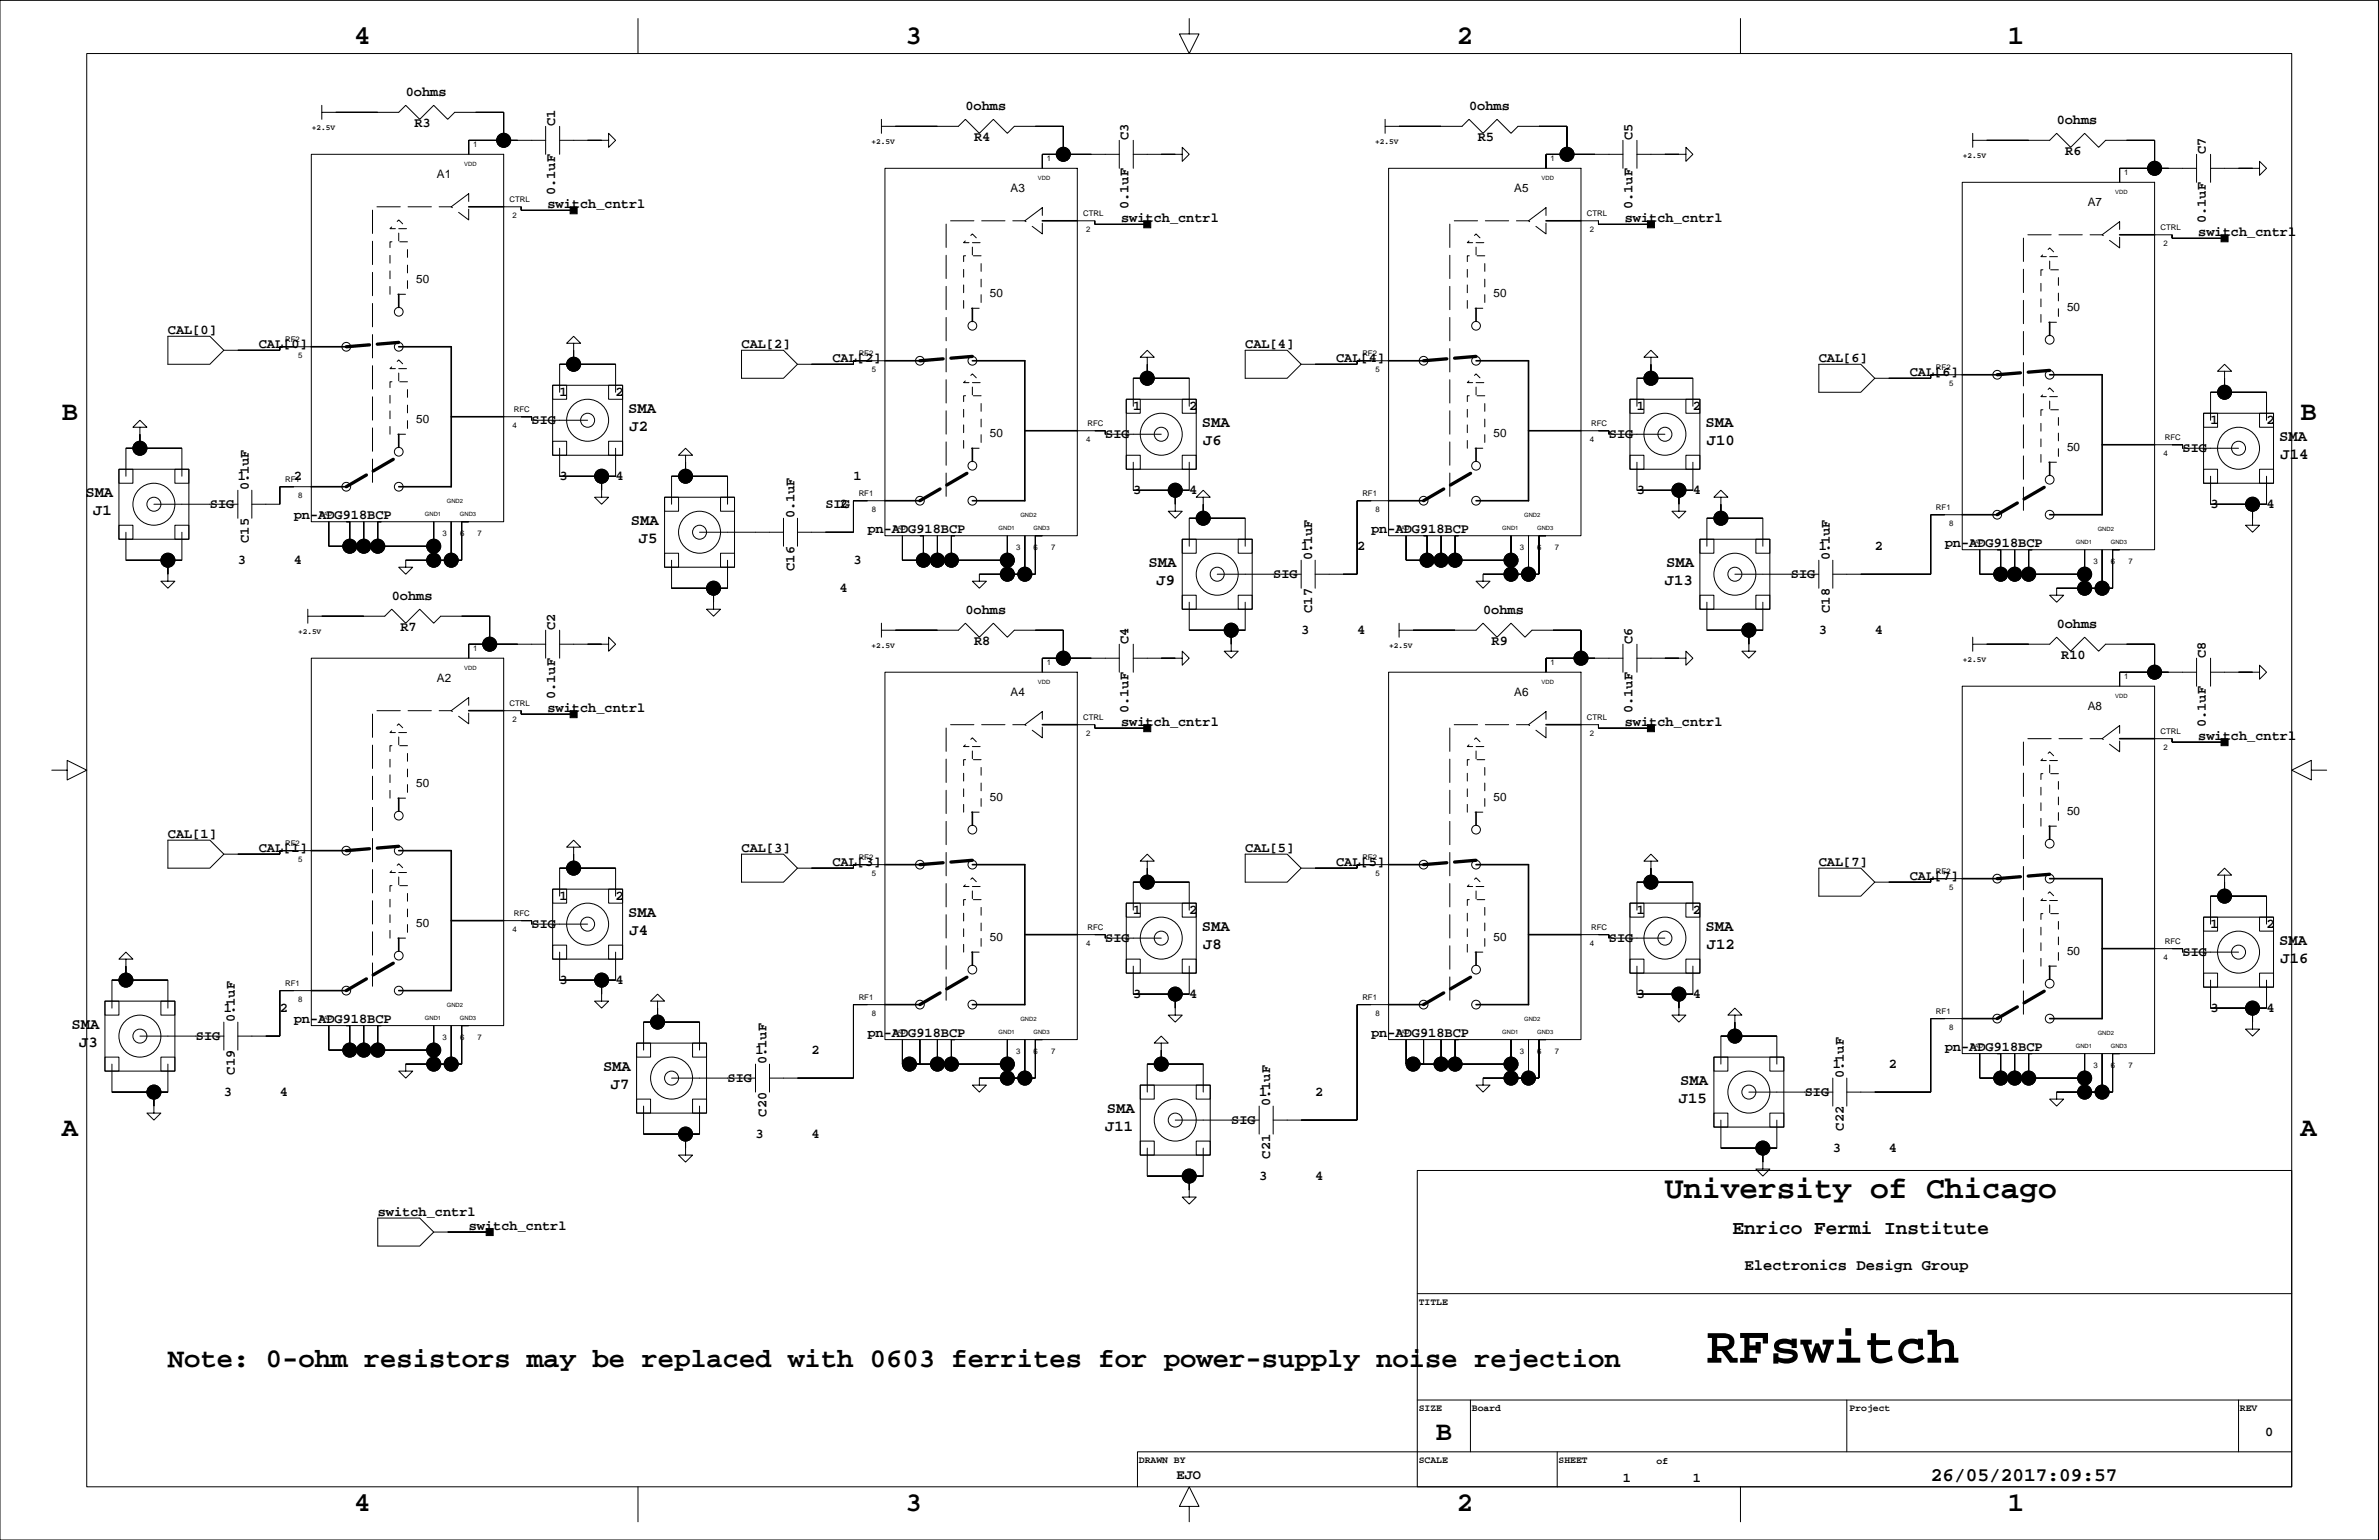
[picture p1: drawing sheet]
<svg xmlns="http://www.w3.org/2000/svg" width="432mm" height="279mm" viewBox="0 0 432 279" stroke-linecap="round" stroke-linejoin="round" font-family="sans-serif">
<defs><g id="words">
<text font-size="9.5" x="309.8" y="247.2">RFswitch</text>
<text font-size="5.6" x="302.2" y="217.3">University of Chicago</text>
<g font-size="4.9">
<text x="64.3" y="8.1">4</text>
<text x="164.3" y="8.1">3</text>
<text x="264.4" y="8.1">2</text>
<text x="364.4" y="8.1">1</text>
<text x="11.2" y="76.1">B</text>
<text x="417.5" y="76.1">B</text>
<text x="11.2" y="206.1">A</text>
<text x="417.5" y="206.1">A</text>
<text x="30.5" y="248">Note: 0-ohm resistors may be replaced with 0603 ferrites for power-supply noise rejection</text>
<text x="260.6" y="261.2">B</text>
<text x="64.3" y="274.2">4</text>
<text x="164.3" y="274.2">3</text>
<text x="264.4" y="274.2">2</text>
<text x="364.4" y="274.2">1</text>
</g>
<g font-size="3.5">
<text x="314.5" y="224">Enrico Fermi Institute</text>
<text x="350.4" y="268.6">26/05/2017:09:57</text>
</g>
<g font-size="2.8">
<text x="114" y="74.9">SMA</text>
<text x="218.1" y="77.5">SMA</text>
<text x="309.6" y="77.5">SMA</text>
<text x="114.3" y="78.2">J2</text>
<text x="218.4" y="80.8">J6</text>
<text x="309.8" y="80.8">J10</text>
<text x="413.7" y="80">SMA</text>
<text x="413.9" y="83.3">J14</text>
<text x="15.5" y="90.2">SMA</text>
<text x="16.9" y="93.5">J1</text>
<text x="114.5" y="95.2">SMA</text>
<text x="116" y="98.5">J5</text>
<text x="208.5" y="102.9">SMA</text>
<text x="209.9" y="106.2">J9</text>
<text x="302.2" y="106.2">J13</text>
<text x="302.4" y="102.9">SMA</text>
<text x="114" y="166.3">SMA</text>
<text x="114.3" y="169.6">J4</text>
<text x="218.1" y="168.9">SMA</text>
<text x="218.4" y="172.2">J8</text>
<text x="309.6" y="168.9">SMA</text>
<text x="309.8" y="172.2">J12</text>
<text x="413.7" y="171.4">SMA</text>
<text x="413.9" y="174.7">J16</text>
<text x="12.9" y="186.7">SMA</text>
<text x="14.4" y="190">J3</text>
<text x="109.4" y="194.3">SMA</text>
<text x="110.9" y="197.6">J7</text>
<text x="305" y="196.8">SMA</text>
<text x="200.9" y="201.9">SMA</text>
<text x="304.7" y="200.1">J15</text>
<text x="200.6" y="205.2">J11</text>
<text x="316.7" y="230.3">Electronics Design Group</text>
</g>
<g font-size="2.5">
<text x="73.6" y="17.4">0ohms</text>
<text x="75.2" y="23.1">R3</text>
<text x="100.7" y="22.9" transform="rotate(-90 100.7 22.9)">C1</text>
<text x="175.2" y="19.9">0ohms</text>
<text x="266.6" y="19.9">0ohms</text>
<text x="373.3" y="22.5">0ohms</text>
<text x="176.8" y="25.7">R4</text>
<text x="204.9" y="25.5" transform="rotate(-90 204.9 25.5)">C3</text>
<text x="268.2" y="25.7">R5</text>
<text x="296.3" y="25.5" transform="rotate(-90 296.3 25.5)">C5</text>
<text x="374.9" y="28.2">R6</text>
<text x="400.4" y="28" transform="rotate(-90 400.4 28)">C7</text>
<text x="100.7" y="35.4" transform="rotate(-90 100.7 35.4)">0.1uF</text>
<text x="99.4" y="37.7">switch_cntrl</text>
<text x="203.5" y="40.3">switch_cntrl</text>
<text x="204.9" y="37.9" transform="rotate(-90 204.9 37.9)">0.1uF</text>
<text x="294.9" y="40.3">switch_cntrl</text>
<text x="296.3" y="37.9" transform="rotate(-90 296.3 37.9)">0.1uF</text>
<text x="400.4" y="40.5" transform="rotate(-90 400.4 40.5)">0.1uF</text>
<text x="399" y="42.8">switch_cntrl</text>
<text x="30.5" y="60.6">CAL[0]</text>
<text x="47" y="63.1">CAL[0]</text>
<text x="134.6" y="63.1">CAL[2]</text>
<text x="151.1" y="65.6">CAL[2]</text>
<text x="226" y="63.1">CAL[4]</text>
<text x="242.5" y="65.6">CAL[4]</text>
<text x="330.1" y="65.6">CAL[6]</text>
<text x="101.6" y="71.9">1</text>
<text x="111.7" y="71.9">2</text>
<text x="346.6" y="68.2">CAL[6]</text>
<text x="96.5" y="76.9">SIG</text>
<text x="205.7" y="74.4">1</text>
<text x="215.9" y="74.4">2</text>
<text x="297.1" y="74.4">1</text>
<text x="307.3" y="74.4">2</text>
<text x="401.2" y="76.9">1</text>
<text x="411.4" y="76.9">2</text>
<text x="200.6" y="79.5">SIG</text>
<text x="292" y="79.5">SIG</text>
<text x="396.1" y="82">SIG</text>
<text x="43.2" y="87.1">1</text>
<text x="45.2" y="88.9" transform="rotate(-90 45.2 88.9)">0.1uF</text>
<text x="53.3" y="87.1">2</text>
<text x="101.6" y="87.1">3</text>
<text x="111.7" y="87.1">4</text>
<text x="154.9" y="87.1">1</text>
<text x="205.7" y="89.6">3</text>
<text x="215.9" y="89.6">4</text>
<text x="297.1" y="89.6">3</text>
<text x="307.3" y="89.6">4</text>
<text x="38.1" y="92.2">SIG</text>
<text x="53.3" y="94.2">pn-ADG918BCP</text>
<text x="144.2" y="94" transform="rotate(-90 144.2 94)">0.1uF</text>
<text x="149.8" y="92.2">SIG</text>
<text x="152.4" y="92.2">2</text>
<text x="401.2" y="92.2">3</text>
<text x="411.4" y="92.2">4</text>
<text x="45.2" y="98.5" transform="rotate(-90 45.2 98.5)">C15</text>
<text x="157.4" y="96.8">pn-ADG918BCP</text>
<text x="236.2" y="99.8">1</text>
<text x="238.2" y="101.6" transform="rotate(-90 238.2 101.6)">0.1uF</text>
<text x="246.3" y="99.8">2</text>
<text x="248.9" y="96.8">pn-ADG918BCP</text>
<text x="330.1" y="99.8">1</text>
<text x="332.1" y="101.6" transform="rotate(-90 332.1 101.6)">0.1uF</text>
<text x="340.3" y="99.8">2</text>
<text x="353" y="99.3">pn-ADG918BCP</text>
<text x="43.2" y="102.3">3</text>
<text x="53.3" y="102.3">4</text>
<text x="144.2" y="103.5" transform="rotate(-90 144.2 103.5)">C16</text>
<text x="152.4" y="107.4">4</text>
<text x="154.9" y="102.3">3</text>
<text x="231.1" y="104.9">SIG</text>
<text x="325" y="104.9">SIG</text>
<text x="71.1" y="108.8">0ohms</text>
<text x="175.2" y="111.4">0ohms</text>
<text x="238.2" y="111.2" transform="rotate(-90 238.2 111.2)">C17</text>
<text x="269.2" y="111.4">0ohms</text>
<text x="332.1" y="111.2" transform="rotate(-90 332.1 111.2)">C18</text>
<text x="373.3" y="113.9">0ohms</text>
<text x="72.7" y="114.5">R7</text>
<text x="100.7" y="114.3" transform="rotate(-90 100.7 114.3)">C2</text>
<text x="176.8" y="117.1">R8</text>
<text x="204.9" y="116.9" transform="rotate(-90 204.9 116.9)">C4</text>
<text x="236.2" y="115">3</text>
<text x="246.3" y="115">4</text>
<text x="270.7" y="117.1">R9</text>
<text x="296.3" y="116.9" transform="rotate(-90 296.3 116.9)">C6</text>
<text x="330.1" y="115">3</text>
<text x="340.3" y="115">4</text>
<text x="374.1" y="119.6">R10</text>
<text x="400.4" y="119.4" transform="rotate(-90 400.4 119.4)">C8</text>
<text x="99.4" y="129.1">switch_cntrl</text>
<text x="100.7" y="126.8" transform="rotate(-90 100.7 126.8)">0.1uF</text>
<text x="203.5" y="131.7">switch_cntrl</text>
<text x="204.9" y="129.4" transform="rotate(-90 204.9 129.4)">0.1uF</text>
<text x="294.9" y="131.7">switch_cntrl</text>
<text x="296.3" y="129.4" transform="rotate(-90 296.3 129.4)">0.1uF</text>
<text x="400.4" y="131.9" transform="rotate(-90 400.4 131.9)">0.1uF</text>
<text x="399" y="134.2">switch_cntrl</text>
<text x="30.5" y="152">CAL[1]</text>
<text x="47" y="154.5">CAL[1]</text>
<text x="134.6" y="154.5">CAL[3]</text>
<text x="226" y="154.5">CAL[5]</text>
<text x="151.1" y="157.1">CAL[3]</text>
<text x="242.5" y="157.1">CAL[5]</text>
<text x="330.1" y="157.1">CAL[7]</text>
<text x="346.6" y="159.6">CAL[7]</text>
<text x="101.6" y="163.3">1</text>
<text x="111.7" y="163.3">2</text>
<text x="205.7" y="165.8">1</text>
<text x="215.9" y="165.8">2</text>
<text x="297.1" y="165.8">1</text>
<text x="307.3" y="165.8">2</text>
<text x="96.5" y="168.4">SIG</text>
<text x="200.6" y="170.9">SIG</text>
<text x="292" y="170.9">SIG</text>
<text x="396.1" y="173.4">SIG</text>
<text x="401.2" y="168.4">1</text>
<text x="411.4" y="168.4">2</text>
<text x="101.6" y="178.5">3</text>
<text x="111.7" y="178.5">4</text>
<text x="40.6" y="183.6">1</text>
<text x="42.7" y="185.4" transform="rotate(-90 42.7 185.4)">0.1uF</text>
<text x="50.8" y="183.6">2</text>
<text x="53.3" y="185.6">pn-ADG918BCP</text>
<text x="205.7" y="181.1">3</text>
<text x="215.9" y="181.1">4</text>
<text x="297.1" y="181.1">3</text>
<text x="307.3" y="181.1">4</text>
<text x="401.2" y="183.6">3</text>
<text x="411.4" y="183.6">4</text>
<text x="35.6" y="188.7">SIG</text>
<text x="137.1" y="191.2">1</text>
<text x="147.3" y="191.2">2</text>
<text x="157.4" y="188.2">pn-ADG918BCP</text>
<text x="248.9" y="188.2">pn-ADG918BCP</text>
<text x="353" y="190.7">pn-ADG918BCP</text>
<text x="42.7" y="195" transform="rotate(-90 42.7 195)">C19</text>
<text x="132" y="196.3">SIG</text>
<text x="139.1" y="193.1" transform="rotate(-90 139.1 193.1)">0.1uF</text>
<text x="332.7" y="193.8">1</text>
<text x="334.7" y="195.6" transform="rotate(-90 334.7 195.6)">0.1uF</text>
<text x="342.8" y="193.8">2</text>
<text x="40.6" y="198.8">3</text>
<text x="50.8" y="198.8">4</text>
<text x="139.1" y="202.6" transform="rotate(-90 139.1 202.6)">C20</text>
<text x="223.5" y="203.9">SIG</text>
<text x="228.5" y="198.8">1</text>
<text x="230.6" y="200.7" transform="rotate(-90 230.6 200.7)">0.1uF</text>
<text x="238.7" y="198.8">2</text>
<text x="327.6" y="198.8">SIG</text>
<text x="137.1" y="206.5">3</text>
<text x="147.3" y="206.5">4</text>
<text x="332.7" y="209">3</text>
<text x="334.7" y="205.1" transform="rotate(-90 334.7 205.1)">C22</text>
<text x="342.8" y="209">4</text>
<text x="228.5" y="214.1">3</text>
<text x="230.6" y="210.2" transform="rotate(-90 230.6 210.2)">C21</text>
<text x="238.7" y="214.1">4</text>
<text x="68.6" y="220.6">switch_cntrl</text>
<text x="85.1" y="223.1">switch_cntrl</text>
<text x="411.2" y="260.5">0</text>
<text x="213.6" y="268.3">EJO</text>
<text x="294.6" y="268.8">1</text>
<text x="307.3" y="268.8">1</text>
</g>
<g font-size="2.1">
<text x="79.3" y="32.3">A1</text>
<text x="183.4" y="34.8">A3</text>
<text x="274.8" y="34.8">A5</text>
<text x="379" y="37.3">A7</text>
<text x="75.5" y="51.3">50</text>
<text x="179.7" y="53.8">50</text>
<text x="271.1" y="53.8">50</text>
<text x="375.2" y="56.4">50</text>
<text x="75.5" y="76.7">50</text>
<text x="179.7" y="79.2">50</text>
<text x="271.1" y="79.2">50</text>
<text x="375.2" y="81.8">50</text>
<text x="79.3" y="123.7">A2</text>
<text x="183.4" y="126.2">A4</text>
<text x="274.8" y="126.2">A6</text>
<text x="379" y="128.8">A8</text>
<text x="75.5" y="142.7">50</text>
<text x="179.7" y="145.3">50</text>
<text x="271.1" y="145.3">50</text>
<text x="375.2" y="147.8">50</text>
<text x="75.5" y="168.1">50</text>
<text x="179.7" y="170.7">50</text>
<text x="271.1" y="170.7">50</text>
<text x="375.2" y="173.2">50</text>
</g>
<g font-size="1.8">
<text x="257.5" y="236.7">TITLE</text>
<text x="257.5" y="256">SIZE</text>
<text x="267.1" y="256">Board</text>
<text x="335.7" y="256">Project</text>
<text x="406.6" y="256">REV</text>
<text x="206.7" y="265.4">DRAWN BY</text>
<text x="257.5" y="265.4">SCALE</text>
<text x="282.9" y="265.4">SHEET</text>
<text x="300.7" y="265.6">of</text>
</g>
<g font-size="1.4">
<text x="56.6" y="23.7">+2.5V</text>
<text x="85.9" y="26.6">1</text>
<text x="158.2" y="26.2">+2.5V</text>
<text x="190" y="29.1">1</text>
<text x="249.6" y="26.2">+2.5V</text>
<text x="281.4" y="29.1">1</text>
<text x="356.3" y="28.7">+2.5V</text>
<text x="385.5" y="31.7">1</text>
<text x="92.5" y="36.7">CTRL</text>
<text x="93" y="39.5">2</text>
<text x="196.6" y="39.2">CTRL</text>
<text x="288" y="39.2">CTRL</text>
<text x="392.1" y="41.7">CTRL</text>
<text x="197.1" y="42.1">2</text>
<text x="288.5" y="42.1">2</text>
<text x="392.7" y="44.6">2</text>
<text x="51.7" y="62.1">RF2</text>
<text x="54.1" y="64.9">5</text>
<text x="155.9" y="64.6">RF2</text>
<text x="247.3" y="64.6">RF2</text>
<text x="158.2" y="67.5">5</text>
<text x="249.7" y="67.5">5</text>
<text x="351.4" y="67.1">RF2</text>
<text x="353.8" y="70">5</text>
<text x="93" y="77.6">4</text>
<text x="93.3" y="74.8">RFC</text>
<text x="197.4" y="77.3">RFC</text>
<text x="288.8" y="77.3">RFC</text>
<text x="197.1" y="80.2">4</text>
<text x="288.5" y="80.2">4</text>
<text x="392.7" y="82.7">4</text>
<text x="392.9" y="79.8">RFC</text>
<text x="51.7" y="87.5">RF1</text>
<text x="155.9" y="90">RF1</text>
<text x="247.3" y="90">RF1</text>
<text x="54.1" y="90.3">8</text>
<text x="158.2" y="92.8">8</text>
<text x="249.7" y="92.8">8</text>
<text x="351.4" y="92.5">RF1</text>
<text x="353.8" y="95.4">8</text>
<text x="80.3" y="97.2">3</text>
<text x="83.5" y="97.2">6</text>
<text x="86.7" y="97.2">7</text>
<text x="184.4" y="99.8">3</text>
<text x="187.6" y="99.8">6</text>
<text x="190.8" y="99.8">7</text>
<text x="275.9" y="99.8">3</text>
<text x="279" y="99.8">6</text>
<text x="282.2" y="99.8">7</text>
<text x="380" y="102.3">3</text>
<text x="383.1" y="102.3">6</text>
<text x="386.3" y="102.3">7</text>
<text x="54.1" y="115.1">+2.5V</text>
<text x="85.9" y="118">1</text>
<text x="158.2" y="117.6">+2.5V</text>
<text x="252.2" y="117.6">+2.5V</text>
<text x="190" y="120.6">1</text>
<text x="281.4" y="120.6">1</text>
<text x="356.3" y="120.2">+2.5V</text>
<text x="385.5" y="123.1">1</text>
<text x="92.5" y="128.1">CTRL</text>
<text x="93" y="130.9">2</text>
<text x="196.6" y="130.6">CTRL</text>
<text x="288" y="130.6">CTRL</text>
<text x="197.1" y="133.5">2</text>
<text x="288.5" y="133.5">2</text>
<text x="392.1" y="133.2">CTRL</text>
<text x="392.7" y="136">2</text>
<text x="51.7" y="153.5">RF2</text>
<text x="54.1" y="156.3">5</text>
<text x="155.9" y="156">RF2</text>
<text x="158.2" y="158.9">5</text>
<text x="247.3" y="156">RF2</text>
<text x="249.7" y="158.9">5</text>
<text x="351.4" y="158.6">RF2</text>
<text x="353.8" y="161.4">5</text>
<text x="93.3" y="166.2">RFC</text>
<text x="93" y="169">4</text>
<text x="197.1" y="171.6">4</text>
<text x="197.4" y="168.7">RFC</text>
<text x="288.5" y="171.6">4</text>
<text x="288.8" y="168.7">RFC</text>
<text x="392.9" y="171.3">RFC</text>
<text x="51.7" y="178.9">RF1</text>
<text x="392.7" y="174.1">4</text>
<text x="54.1" y="181.7">8</text>
<text x="155.9" y="181.4">RF1</text>
<text x="158.2" y="184.3">8</text>
<text x="247.3" y="181.4">RF1</text>
<text x="249.7" y="184.3">8</text>
<text x="351.4" y="183.9">RF1</text>
<text x="80.3" y="188.7">3</text>
<text x="83.5" y="188.7">6</text>
<text x="86.7" y="188.7">7</text>
<text x="184.4" y="191.2">3</text>
<text x="187.6" y="191.2">6</text>
<text x="190.8" y="191.2">7</text>
<text x="275.9" y="191.2">3</text>
<text x="279" y="191.2">6</text>
<text x="282.2" y="191.2">7</text>
<text x="353.8" y="186.8">8</text>
<text x="380" y="193.7">3</text>
<text x="383.1" y="193.7">6</text>
<text x="386.3" y="193.7">7</text>
</g>
<g font-size="1.1">
<text x="84.3" y="30.1">VDD</text>
<text x="188.4" y="32.7">VDD</text>
<text x="279.8" y="32.7">VDD</text>
<text x="383.9" y="35.2">VDD</text>
<text x="58.1" y="93.6">PAD</text>
<text x="77.1" y="93.6">GND1</text>
<text x="81.1" y="91.2">GND2</text>
<text x="83.5" y="93.6">GND3</text>
<text x="185.2" y="93.8">GND2</text>
<text x="276.6" y="93.8">GND2</text>
<text x="162.2" y="96.2">PAD</text>
<text x="181.3" y="96.2">GND1</text>
<text x="187.6" y="96.2">GND3</text>
<text x="253.6" y="96.2">PAD</text>
<text x="272.7" y="96.2">GND1</text>
<text x="279" y="96.2">GND3</text>
<text x="357.7" y="98.7">PAD</text>
<text x="376.8" y="98.7">GND1</text>
<text x="380.8" y="96.3">GND2</text>
<text x="383.1" y="98.7">GND3</text>
<text x="84.3" y="121.6">VDD</text>
<text x="188.4" y="124.1">VDD</text>
<text x="279.8" y="124.1">VDD</text>
<text x="383.9" y="126.6">VDD</text>
<text x="58.1" y="185">PAD</text>
<text x="77.1" y="185">GND1</text>
<text x="81.1" y="182.7">GND2</text>
<text x="83.5" y="185">GND3</text>
<text x="185.2" y="185.2">GND2</text>
<text x="276.6" y="185.2">GND2</text>
<text x="162.2" y="187.6">PAD</text>
<text x="181.3" y="187.6">GND1</text>
<text x="187.6" y="187.6">GND3</text>
<text x="253.6" y="187.6">PAD</text>
<text x="272.7" y="187.6">GND1</text>
<text x="279" y="187.6">GND3</text>
<text x="357.7" y="190.1">PAD</text>
<text x="376.8" y="190.1">GND1</text>
<text x="380.8" y="187.7">GND2</text>
<text x="383.1" y="190.1">GND3</text>
</g>
</g></defs>
<g fill="none" stroke="#000" stroke-width=".18">
<path d="M0 .1h431.7v279.3h-431.7zM15.7 9.7h400.3v260.1h-400.3zM58.4 19.1v1.3M115.8 3.4v6.3M215.9 3.4v2.8h1.7l-1.7 3.5-1.8-3.5h1.8M315.9 3.4v6.3M56.5 28h34.9v66.7h-34.9zM58.4 21.6v-1.2h14l1.2-1.3 2.6 2.5 2.5-2.5 2.6 2.5 1.2-1.2h8.9v5.1M60.9 20.4h.1M85.1 28h.1M91.4 37.5h3.2v.7h9.5M99 25.5h-13.9v2.5"/>
<path d="M99 22.9v5.1M101.6 25.5h8.9v1.2l1.2-1.2-1.2-1.3v1.3M101.6 22.9v5.1M109.2 25.5h.1M160 24.2v-1.3h14l1.2-1.3 2.6 2.6 2.5-2.6 2.5 2.6 1.3-1.3h8.9v5.1M160 21.6v1.3M160.6 30.5h34.9v66.7h-34.9zM162.5 22.9h.1M189.2 30.5h.1M203.2 28h-14v2.5M203.2 25.5v5M205.7 28h8.9v1.3l1.3-1.3-1.3-1.3v1.3"/>
<path d="M205.7 25.5v5M213.3 28h.1M251.4 24.2v-1.3h14l1.2-1.3 2.6 2.6 2.5-2.6 2.6 2.6 1.2-1.3h8.9v5.1M251.4 21.6v1.3M252 30.5h35v66.7h-35zM253.9 22.9h.1M280.6 30.5h.1M294.6 28h-14v2.5M294.6 25.5v5M297.1 28h8.9v1.3l1.3-1.3-1.3-1.3v1.3M297.1 25.5v5M304.7 28h.1"/>
<path d="M356.2 33.1h34.9v66.6h-34.9zM358.1 26.7v-1.2h13.9l1.3-1.3 2.5 2.5 2.6-2.5 2.5 2.5 1.3-1.2h8.9v5M358.1 24.2v1.3M360.6 25.5h.1M384.7 33.1h.1M398.7 30.5h-14v2.6M398.7 28v5.1M401.2 30.5h8.9v1.3l1.3-1.3-1.3-1.2v1.2M401.2 28v5.1M408.8 30.5h.1M195.5 40.1h3.2v.6h9.5M287 40.1h3.1v.6h9.6"/>
<path d="M391.1 42.6h3.1v.6h9.6M25.4 78.8h.1M25.4 77.5h-1.3l1.3-1.3 1.3 1.3h-1.3v3.8M30.5 61h7.6l2.5 2.5-2.5 2.6h-7.6zM43.2 63.5h.1M56.5 62.9h-5.7v.6h-10.2M91.4 75.6h5.1v.6h10.2M100.3 69.9h12.7v12.7h-12.7zM100.3 69.9h2.5v2.5h-2.5zM101.6 71.2v-5.1h10.1v5.1M104.1 63.5h.1M104.1 62.3h-1.3l1.3-1.3 1.3 1.3h-1.3v3.8"/>
<path d="M110.5 69.9h2.5v2.5h-2.5zM134.6 63.5h7.6l2.5 2.6-2.5 2.5h-7.6zM147.3 66.1h.1M160.6 65.5h-5.7v.6h-10.2M195.5 78.2h5.1v.6h10.2M204.4 72.4h12.7v12.7h-12.7zM204.4 72.4h2.6v2.6h-2.6zM205.7 73.7v-5.1h10.2v5.1M208.2 66.1h.1M208.2 64.8h-1.2l1.2-1.3 1.3 1.3h-1.3v3.8M214.6 72.4h2.5v2.6h-2.5zM226 63.5h7.6l2.6 2.6-2.6 2.5h-7.6z"/>
<path d="M238.7 66.1h.1M252 65.5h-5.7v.6h-10.1M287 78.2h5v.6h10.2M295.8 72.4h12.7v12.7h-12.7zM295.8 72.4h2.6v2.6h-2.6zM297.1 73.7v-5.1h10.2v5.1M299.7 66.1h.1M299.7 64.8h-1.3l1.3-1.3 1.2 1.3h-1.2v3.8M306 72.4h2.5v2.6h-2.5zM330.1 66.1h7.6l2.6 2.5-2.6 2.6h-7.6zM342.8 68.6h.1M356.2 68h-5.8v.6h-10.1"/>
<path d="M400 75h12.7v12.7h-12.7zM400 75h2.5v2.5h-2.5zM401.2 76.2v-5h10.2v5M403.8 68.6h.1M403.8 67.4h-1.3l1.3-1.3 1.2 1.3h-1.2v3.8M410.1 75h2.6v2.5h-2.6zM21.6 85.1h12.7v12.7h-12.7zM21.6 85.1h2.5v2.6h-2.5zM21.6 95.3h2.5v2.5h-2.5zM22.9 86.4v-5.1h10.1v5.1M22.9 96.6v5h10.1v-5M27.9 91.5h15.3"/>
<path d="M31.7 85.1h2.6v2.6h-2.6zM31.7 95.3h2.6v2.5h-2.6zM38.1 91.5h.1M43.2 88.9v5.1M45.7 88.9v5.1M56.5 88.3h-5.7v3.2h-5.1M59.7 94.7h.1M59.7 94.7v4.4h19M62.9 94.7h.1M62.9 94.7h.6v4.4M66 94.7h.1M66 94.7v4.4"/>
<path d="M69.2 94.7h.1M69.2 94.7h-.6v4.4M78.7 94.7h.1M78.7 94.7v6.9M81.9 94.7h.1M81.9 94.7v6.9M85.1 94.7h.1M85.1 94.7h-1.3v6.9h-10.2v1.3h-1.2l1.2 1.3 1.3-1.3h-1.3M100.3 80.1h2.5v2.5h-2.5zM101.6 81.3v5.1h10.1v-5.1M109.2 88.9h.1M109.2 86.4v3.8h-1.3l1.3 1.3 1.3-1.3h-1.3"/>
<path d="M110.5 80.1h2.5v2.5h-2.5zM120.6 90.2h12.7v12.7h-12.7zM120.6 90.2h2.6v2.6h-2.6zM121.9 91.5v-5.1h10.2v5.1M124.4 83.9h.1M124.4 82.6h-1.2l1.2-1.3 1.3 1.3h-1.3v3.8M127 96.6h15.2M130.8 90.2h2.5v2.6h-2.5zM137.1 96.6h.1M142.2 94v5.1M144.7 94v5.1M160.6 90.8h-5.7v5.8h-10.2"/>
<path d="M163.8 97.2h.1M163.8 97.2v4.4h19M167 97.2h.1M167 97.2h.6v4.4M170.1 97.2h.1M170.1 97.2v4.4M173.3 97.2h.1M173.3 97.2h-.6v4.4M182.8 97.2h.1M182.8 97.2v7M186 97.2h.1M186 97.2v7"/>
<path d="M189.2 97.2h.1M189.2 97.2h-1.3v7h-10.1v1.2h-1.3l1.3 1.3 1.2-1.3h-1.2M204.4 82.6h2.6v2.5h-2.6zM205.7 83.9v5h10.2v-5M213.3 91.5h.1M213.3 88.9v3.9h-1.3l1.3 1.2 1.3-1.2h-1.3M214.6 82.6h2.5v2.5h-2.5zM214.6 97.8h12.7v12.7h-12.7zM214.6 97.8h2.5v2.6h-2.5zM215.9 99.1v-5.1h10.1v5.1M218.4 91.5h.1M218.4 90.2h-1.3l1.3-1.3 1.3 1.3h-1.3v3.8"/>
<path d="M224.7 97.8h2.6v2.6h-2.6zM252 90.8h-5.7v13.4h-7.6M255.2 97.2h.1M255.2 97.2v4.4h19.1M258.4 97.2h.1M258.4 97.2h.6v4.4M261.6 97.2h.1M261.6 97.2v4.4M264.7 97.2h.1M264.7 97.2h-.6v4.4M274.3 97.2h.1M274.3 97.2v7"/>
<path d="M277.4 97.2h.1M277.4 97.2v7M280.6 97.2h.1M280.6 97.2h-1.3v7h-10.1v1.2h-1.3l1.3 1.3 1.2-1.3h-1.2M295.8 82.6h2.6v2.5h-2.6zM297.1 83.9v5h10.2v-5M304.7 91.5h.1M304.7 88.9v3.9h-1.2l1.2 1.2 1.3-1.2h-1.3M306 82.6h2.5v2.5h-2.5zM308.5 97.8h12.7v12.7h-12.7zM308.5 97.8h2.6v2.6h-2.6zM309.8 99.1v-5.1h10.2v5.1"/>
<path d="M312.3 91.5h.1M312.3 90.2h-1.2l1.2-1.3 1.3 1.3h-1.3v3.8M318.7 97.8h2.5v2.6h-2.5zM356.2 93.4h-5.8v10.8h-17.7M359.3 99.7h.1M359.3 99.7v4.5h19.1M362.5 99.7h.1M362.5 99.7h.6v4.5M365.7 99.7h.1M365.7 99.7v4.5M368.9 99.7h.1M368.9 99.7h-.7v4.5"/>
<path d="M378.4 99.7h.1M378.4 99.7v7M381.5 99.7h.1M381.5 99.7v7M384.7 99.7h.1M384.7 99.7h-1.2v7h-10.2v1.3h-1.3l1.3 1.3 1.3-1.3h-1.3M391.1 80.7h5v.6h10.2M400 85.1h2.5v2.6h-2.5zM401.2 86.4v5.1h10.2v-5.1M408.8 94h.1M408.8 91.5v3.8h-1.2l1.2 1.3 1.3-1.3h-1.3M410.1 85.1h2.6v2.6h-2.6z"/>
<path d="M30.5 104.2h.1M30.5 101.6v3.8h-1.3l1.3 1.3 1.2-1.3h-1.2M55.9 113.1v-1.3h13.9l1.3-1.3 2.5 2.6 2.6-2.6 2.5 2.6 1.3-1.3h8.9v5.1M55.9 110.5v1.3M56.5 119.4h34.9v66.7h-34.9zM58.4 111.8h.1M73.6 101.6h.1M85.1 119.4h.1M99 114.3v5.1M99 116.9h-13.9v2.5M101.6 116.9h8.9v1.2l1.2-1.2-1.2-1.3v1.3M101.6 114.3v5.1"/>
<path d="M109.2 116.9h.1M120.6 100.4h2.6v2.5h-2.6zM121.9 101.6v5.1h10.2v-5.1M129.5 109.3h.1M129.5 106.7v3.8h-1.3l1.3 1.3 1.3-1.3h-1.3M130.8 100.4h2.5v2.5h-2.5zM160 115.6v-1.3h14l1.2-1.2 2.6 2.5 2.5-2.5 2.5 2.5 1.3-1.3h8.9v5.1M160 113.1v1.2M162.5 114.3h.1M177.8 104.2h.1M203.2 116.9v5.1M203.2 119.4h-14v2.6"/>
<path d="M205.7 119.4h8.9v1.3l1.3-1.3-1.3-1.3v1.3M205.7 116.9v5.1M213.3 119.4h.1M214.6 108h2.5v2.5h-2.5zM215.9 109.3v5h10.1v-5M220.9 104.2h15.3M223.5 116.9h.1M223.5 114.3v3.8h-1.3l1.3 1.3 1.2-1.3h-1.2M224.7 108h2.6v2.5h-2.6zM231.1 104.2h.1M236.2 101.6v5.1M238.7 101.6v5.1"/>
<path d="M253.9 115.6v-1.3h14l1.3-1.2 2.5 2.5 2.6-2.5 2.5 2.5 1.3-1.3h8.9v5.1M253.9 113.1v1.2M256.5 114.3h.1M269.2 104.2h.1M294.6 119.4h-14v2.6M294.6 116.9v5.1M297.1 119.4h8.9v1.3l1.3-1.3-1.3-1.3v1.3M297.1 116.9v5.1M304.7 119.4h.1M308.5 108h2.6v2.5h-2.6zM309.8 109.3v5h10.2v-5M314.9 104.2h15.2"/>
<path d="M317.4 116.9h.1M317.4 114.3v3.8h-1.2l1.2 1.3 1.3-1.3h-1.3M318.7 108h2.5v2.5h-2.5zM325 104.2h.1M330.1 101.6v5.1M332.7 101.6v5.1M358.1 118.1v-1.2h13.9l1.3-1.3 2.5 2.5 2.6-2.5 2.5 2.5 1.3-1.2h8.9v5.1M358.1 115.6v1.3M360.6 116.9h.1M373.3 106.7h.1M398.7 119.4v5.1M401.2 119.4v5.1"/>
<path d="M9.4 139.7h2.8v-1.7l3.5 1.7-3.5 1.8v-1.8M91.4 128.9h3.2v.7h9.5M160.6 122h34.9v66.6h-34.9zM189.2 122h.1M195.5 131.5h3.2v.6h9.5M252 122h35v66.6h-35zM280.6 122h.1M287 131.5h3.1v.6h9.6M356.2 124.5h34.9v66.7h-34.9zM384.7 124.5h.1M391.1 134h3.1v.7h9.6M398.7 122h-14v2.5"/>
<path d="M401.2 122h8.9v1.2l1.3-1.2-1.3-1.3v1.3M408.8 122h.1M419.5 139.7v-1.7l-3.5 1.7 3.5 1.8v-1.8h2.8M30.5 152.4h7.6l2.5 2.6-2.5 2.5h-7.6zM43.2 155h.1M56.5 154.3h-5.7v.7h-10.2M104.1 155h.1M104.1 153.7h-1.3l1.3-1.3 1.3 1.3h-1.3v3.8M134.6 155h7.6l2.5 2.5-2.5 2.5h-7.6zM147.3 157.5h.1M160.6 156.9h-5.7v.6h-10.2M208.2 157.5h.1"/>
<path d="M208.2 156.2h-1.2l1.2-1.2 1.3 1.2h-1.3v3.8M226 155h7.6l2.6 2.5-2.6 2.5h-7.6zM238.7 157.5h.1M252 156.9h-5.7v.6h-10.1M299.7 157.5h.1M299.7 156.2h-1.3l1.3-1.2 1.2 1.2h-1.2v3.8M330.1 157.5h7.6l2.6 2.5-2.6 2.6h-7.6zM356.2 159.4h-5.8v.6h-10.1M403.8 158.8h-1.3l1.3-1.3 1.2 1.3h-1.2v3.8M22.9 175.3h.1M22.9 174h-1.3l1.3-1.3 1.2 1.3h-1.2v3.8M56.5 179.7h-5.7v8.3h-7.6"/>
<path d="M91.4 167h5.1v.7h10.2M100.3 161.3h12.7v12.7h-12.7zM100.3 161.3h2.5v2.6h-2.5zM100.3 171.5h2.5v2.5h-2.5zM101.6 162.6v-5.1h10.1v5.1M101.6 172.7v5.1h10.1v-5.1M109.2 177.8v3.8h-1.3l1.3 1.3 1.3-1.3h-1.3M110.5 161.3h2.5v2.6h-2.5zM110.5 171.5h2.5v2.5h-2.5zM195.5 169.6h5.1v.6h10.2M204.4 163.9h12.7v12.7h-12.7zM204.4 163.9h2.6v2.5h-2.6z"/>
<path d="M204.4 174h2.6v2.6h-2.6zM205.7 165.1v-5.1h10.2v5.1M205.7 175.3v5.1h10.2v-5.1M214.6 163.9h2.5v2.5h-2.5zM214.6 174h2.5v2.6h-2.5zM287 169.6h5v.6h10.2M295.8 163.9h12.7v12.7h-12.7zM295.8 163.9h2.6v2.5h-2.6zM295.8 174h2.6v2.6h-2.6zM297.1 175.3v5.1h10.2v-5.1M297.1 165.1v-5.1h10.2v5.1M306 163.9h2.5v2.5h-2.5z"/>
<path d="M306 174h2.5v2.6h-2.5zM342.8 160h.1M391.1 172.1h5v.6h10.2M400 166.4h12.7v12.7h-12.7zM400 166.4h2.5v2.5h-2.5zM400 176.6h2.5v2.5h-2.5zM401.2 167.7v-5.1h10.2v5.1M401.2 177.8v5.1h10.2v-5.1M403.8 160h.1M410.1 166.4h2.6v2.5h-2.6zM410.1 176.6h2.6v2.5h-2.6zM19 181.6h12.7v12.7h-12.7z"/>
<path d="M19 181.6h2.6v2.6h-2.6zM19 191.8h2.6v2.5h-2.6zM20.3 182.9v-5.1h10.2v5.1M20.3 193.1v5h10.2v-5M25.4 188h15.2M27.9 198.1v3.8h-1.2l1.2 1.3 1.3-1.3h-1.3M29.2 181.6h2.5v2.6h-2.5zM29.2 191.8h2.5v2.5h-2.5zM35.6 188h.1M40.6 185.4v5.1M43.2 185.4v5.1M59.7 186.1h.1"/>
<path d="M59.7 186.1v4.4h19M62.9 186.1h.1M62.9 186.1h.6v4.4M66 186.1h.1M66 186.1v4.4M69.2 186.1h.1M69.2 186.1h-.6v4.4M73.6 193.1h.1M78.7 186.1h.1M78.7 186.1v7M81.9 186.1h.1M81.9 186.1v7"/>
<path d="M85.1 186.1h.1M85.1 186.1h-1.3v7h-10.2v1.2h-1.2l1.2 1.3 1.3-1.3h-1.3M109.2 180.4h.1M115.5 189.3h12.7v12.6h-12.7zM115.5 189.3h2.6v2.5h-2.6zM115.5 199.4h2.6v2.5h-2.6zM116.8 190.5v-5.1h10.2v5.1M119.4 182.9h.1M119.4 181.6h-1.3l1.3-1.2 1.2 1.2h-1.2v3.8M121.9 195.6h15.2M125.7 189.3h2.5v2.5h-2.5zM125.7 199.4h2.5v2.5h-2.5z"/>
<path d="M132.1 195.6h.1M137.1 193.1v5M139.7 193.1v5M160.6 182.3h-5.7v13.3h-15.2M163.8 188.6h.1M163.8 188.6v4.5h19M167 188.6h.1M167 188.6v4.5M170.1 188.6h.1M170.1 188.6v4.5M173.3 188.6h.1M173.3 188.6h-.6v4.5"/>
<path d="M177.8 195.6h.1M182.8 188.6h.1M182.8 188.6v7M186 188.6h.1M186 188.6v7M189.2 188.6h.1M189.2 188.6h-1.3v7h-10.1v1.3h-1.3l1.3 1.2 1.2-1.2h-1.2M207 196.9h12.7v12.7h-12.7zM207 196.9h2.5v2.5h-2.5zM208.2 198.1v-5h10.2v5M210.8 190.5h.1M210.8 189.3h-1.3l1.3-1.3 1.2 1.3h-1.2v3.8"/>
<path d="M213.3 182.9h.1M213.3 180.4v3.8h-1.3l1.3 1.2 1.3-1.2h-1.3M217.1 196.9h2.6v2.5h-2.6zM252 182.3h-5.7v20.9h-15.2M255.2 188.6h.1M255.2 188.6v4.5h19.1M258.4 188.6h.1M258.4 188.6v4.5M261.6 188.6h.1M261.6 188.6v4.5M264.7 188.6h.1M264.7 188.6h-.6v4.5"/>
<path d="M269.2 195.6h.1M274.3 188.6h.1M274.3 188.6v7M277.4 188.6h.1M277.4 188.6v7M280.6 188.6h.1M280.6 188.6h-1.3v7h-10.1v1.3h-1.3l1.3 1.2 1.2-1.2h-1.2M304.7 182.9h.1M304.7 180.4v3.8h-1.2l1.2 1.2 1.3-1.2h-1.3M311.1 191.8h12.7v12.7h-12.7zM311.1 191.8h2.5v2.5h-2.5zM312.3 193.1v-5.1h10.2v5.1"/>
<path d="M314.9 185.4h.1M314.9 184.2h-1.3l1.3-1.3 1.3 1.3h-1.3v3.8M317.4 198.1h15.3M321.2 191.8h2.6v2.5h-2.6zM327.6 198.1h.1M332.7 195.6v5.1M335.2 195.6v5.1M356.2 184.8h-5.8v13.3h-15.2M359.3 191.2h.1M359.3 191.2v4.4h19.1M362.5 191.2h.1M362.5 191.2h.6v4.4"/>
<path d="M365.7 191.2h.1M365.7 191.2v4.4M368.9 191.2h.1M368.9 191.2h-.7v4.4M373.3 198.1h.1M378.4 191.2h.1M378.4 191.2v6.9M381.5 191.2h.1M381.5 191.2v6.9M384.7 191.2h.1M384.7 191.2h-1.2v6.9h-10.2v1.3h-1.3l1.3 1.3 1.3-1.3h-1.3M408.8 185.4h.1"/>
<path d="M408.8 182.9v3.8h-1.2l1.2 1.3 1.3-1.3h-1.3M27.9 200.7h.1M116.8 200.7v5.1h10.2v-5.1M124.4 208.3h.1M124.4 205.8v3.8h-1.2l1.2 1.2 1.3-1.2h-1.3M207 207h2.5v2.6h-2.5zM208.2 208.3v5.1h10.2v-5.1M213.3 203.2h15.2M215.9 215.9h.1M215.9 213.4v3.8h-1.3l1.3 1.3 1.2-1.3h-1.2M217.1 207h2.6v2.6h-2.6zM223.5 203.2h.1"/>
<path d="M228.5 200.7v5.1M231.1 200.7v5.1M257.2 212.4h158.8v57.4h-158.8zM311.1 201.9h2.5v2.6h-2.5zM312.3 203.2v5.1h10.2v-5.1M320 210.8h.1M320 208.3v3.8h-1.3l1.3 1.3 1.2-1.3h-1.2M321.2 201.9h2.6v2.6h-2.6zM68.6 221h7.6l2.5 2.5-2.5 2.6h-7.6zM78.7 223.5h10.2M81.3 223.5h.1M257.2 234.7h158.8"/>
<path d="M257.2 254h158.8M266.9 254v9.4M335.2 254v9.4M406.3 254v9.4M115.8 269.8v6.3M215.9 273.3h1.7l-1.7-3.5-1.8 3.5h1.8v2.8M282.6 263.4v6.4M315.9 269.8v6.3M416 263.4h-209.5v6.4"/>
<circle cx="91.4" cy="25.5" r="1.27"/>
<circle cx="193" cy="28" r="1.27"/>
<circle cx="284.4" cy="28" r="1.27"/>
<circle cx="391.1" cy="30.5" r="1.27"/>
<circle cx="72.4" cy="56.6" r=".79"/>
<circle cx="176.5" cy="59.1" r=".79"/>
<circle cx="267.9" cy="59.1" r=".79"/>
<circle cx="62.9" cy="62.9" r=".79"/>
<circle cx="72.4" cy="62.9" r=".79"/>
<circle cx="104.1" cy="66.1" r="1.27"/>
<circle cx="106.7" cy="76.2" r="1.27"/>
<circle cx="106.7" cy="76.2" r="3.8"/>
<circle cx="167" cy="65.5" r=".79"/>
<circle cx="176.5" cy="65.5" r=".79"/>
<circle cx="208.2" cy="68.6" r="1.27"/>
<circle cx="210.8" cy="78.8" r="3.8"/>
<circle cx="210.8" cy="78.8" r="1.27"/>
<circle cx="258.4" cy="65.5" r=".79"/>
<circle cx="267.9" cy="65.5" r=".79"/>
<circle cx="299.7" cy="68.6" r="1.27"/>
<circle cx="302.2" cy="78.8" r="3.8"/>
<circle cx="302.2" cy="78.8" r="1.27"/>
<circle cx="362.5" cy="68" r=".79"/>
<circle cx="372" cy="68" r=".79"/>
<circle cx="372" cy="61.6" r=".79"/>
<circle cx="403.8" cy="71.2" r="1.27"/>
<circle cx="25.4" cy="81.3" r="1.27"/>
<circle cx="27.9" cy="91.5" r="3.8"/>
<circle cx="27.9" cy="91.5" r="1.27"/>
<circle cx="62.9" cy="88.3" r=".79"/>
<circle cx="63.5" cy="99.1" r="1.27"/>
<circle cx="66" cy="99.1" r="1.27"/>
<circle cx="68.6" cy="99.1" r="1.27"/>
<circle cx="72.4" cy="82" r=".79"/>
<circle cx="72.4" cy="88.3" r=".79"/>
<circle cx="78.7" cy="99.1" r="1.27"/>
<circle cx="109.2" cy="86.4" r="1.27"/>
<circle cx="124.4" cy="86.4" r="1.27"/>
<circle cx="127" cy="96.6" r="1.27"/>
<circle cx="127" cy="96.6" r="3.8"/>
<circle cx="167" cy="90.8" r=".79"/>
<circle cx="176.5" cy="84.5" r=".79"/>
<circle cx="176.5" cy="90.8" r=".79"/>
<circle cx="213.3" cy="88.9" r="1.27"/>
<circle cx="218.4" cy="94" r="1.27"/>
<circle cx="258.4" cy="90.8" r=".79"/>
<circle cx="267.9" cy="84.5" r=".79"/>
<circle cx="267.9" cy="90.8" r=".79"/>
<circle cx="304.7" cy="88.9" r="1.27"/>
<circle cx="312.3" cy="94" r="1.27"/>
<circle cx="362.5" cy="93.4" r=".79"/>
<circle cx="372" cy="87" r=".79"/>
<circle cx="372" cy="93.4" r=".79"/>
<circle cx="406.3" cy="81.3" r="3.8"/>
<circle cx="406.3" cy="81.3" r="1.27"/>
<circle cx="408.8" cy="91.5" r="1.27"/>
<circle cx="30.5" cy="101.6" r="1.27"/>
<circle cx="78.7" cy="101.6" r="1.27"/>
<circle cx="81.9" cy="101.6" r="1.27"/>
<circle cx="88.9" cy="116.9" r="1.27"/>
<circle cx="129.5" cy="106.7" r="1.27"/>
<circle cx="167.6" cy="101.6" r="1.27"/>
<circle cx="170.1" cy="101.6" r="1.27"/>
<circle cx="172.7" cy="101.6" r="1.27"/>
<circle cx="182.8" cy="104.2" r="1.27"/>
<circle cx="182.8" cy="101.6" r="1.27"/>
<circle cx="186" cy="104.2" r="1.27"/>
<circle cx="193" cy="119.4" r="1.27"/>
<circle cx="220.9" cy="104.2" r="3.8"/>
<circle cx="220.9" cy="104.2" r="1.27"/>
<circle cx="223.5" cy="114.3" r="1.27"/>
<circle cx="259" cy="101.6" r="1.27"/>
<circle cx="261.6" cy="101.6" r="1.27"/>
<circle cx="264.1" cy="101.6" r="1.27"/>
<circle cx="274.3" cy="101.6" r="1.27"/>
<circle cx="274.3" cy="104.2" r="1.27"/>
<circle cx="277.4" cy="104.2" r="1.27"/>
<circle cx="287" cy="119.4" r="1.27"/>
<circle cx="314.9" cy="104.2" r="3.8"/>
<circle cx="314.9" cy="104.2" r="1.27"/>
<circle cx="317.4" cy="114.3" r="1.27"/>
<circle cx="363.1" cy="104.2" r="1.27"/>
<circle cx="365.7" cy="104.2" r="1.27"/>
<circle cx="368.2" cy="104.2" r="1.27"/>
<circle cx="378.4" cy="106.7" r="1.27"/>
<circle cx="378.4" cy="104.2" r="1.27"/>
<circle cx="381.5" cy="106.7" r="1.27"/>
<circle cx="391.1" cy="122" r="1.27"/>
<circle cx="62.9" cy="154.3" r=".79"/>
<circle cx="72.4" cy="148" r=".79"/>
<circle cx="72.4" cy="154.3" r=".79"/>
<circle cx="104.1" cy="157.5" r="1.27"/>
<circle cx="167" cy="156.9" r=".79"/>
<circle cx="176.5" cy="150.5" r=".79"/>
<circle cx="176.5" cy="156.9" r=".79"/>
<circle cx="258.4" cy="156.9" r=".79"/>
<circle cx="267.9" cy="150.5" r=".79"/>
<circle cx="267.9" cy="156.9" r=".79"/>
<circle cx="362.5" cy="159.4" r=".79"/>
<circle cx="372" cy="153.1" r=".79"/>
<circle cx="372" cy="159.4" r=".79"/>
<circle cx="22.9" cy="177.8" r="1.27"/>
<circle cx="62.9" cy="179.7" r=".79"/>
<circle cx="72.4" cy="173.4" r=".79"/>
<circle cx="72.4" cy="179.7" r=".79"/>
<circle cx="106.7" cy="167.7" r="1.27"/>
<circle cx="106.7" cy="167.7" r="3.8"/>
<circle cx="109.2" cy="177.8" r="1.27"/>
<circle cx="176.5" cy="175.9" r=".79"/>
<circle cx="208.2" cy="160" r="1.27"/>
<circle cx="210.8" cy="170.2" r="3.8"/>
<circle cx="210.8" cy="170.2" r="1.27"/>
<circle cx="267.9" cy="175.9" r=".79"/>
<circle cx="299.7" cy="160" r="1.27"/>
<circle cx="302.2" cy="170.2" r="3.8"/>
<circle cx="302.2" cy="170.2" r="1.27"/>
<circle cx="372" cy="178.5" r=".79"/>
<circle cx="403.8" cy="162.6" r="1.27"/>
<circle cx="406.3" cy="172.7" r="3.8"/>
<circle cx="406.3" cy="172.7" r="1.27"/>
<circle cx="25.4" cy="188" r="3.8"/>
<circle cx="25.4" cy="188" r="1.27"/>
<circle cx="27.9" cy="198.1" r="1.27"/>
<circle cx="63.5" cy="190.5" r="1.27"/>
<circle cx="66" cy="190.5" r="1.27"/>
<circle cx="68.6" cy="190.5" r="1.27"/>
<circle cx="78.7" cy="190.5" r="1.27"/>
<circle cx="78.7" cy="193.1" r="1.27"/>
<circle cx="81.9" cy="193.1" r="1.27"/>
<circle cx="119.4" cy="185.4" r="1.27"/>
<circle cx="121.9" cy="195.6" r="1.27"/>
<circle cx="121.9" cy="195.6" r="3.8"/>
<circle cx="165.1" cy="193.1" r="1.27"/>
<circle cx="167" cy="182.3" r=".79"/>
<circle cx="170.1" cy="193.1" r="1.27"/>
<circle cx="172.7" cy="193.1" r="1.27"/>
<circle cx="176.5" cy="182.3" r=".79"/>
<circle cx="182.8" cy="193.1" r="1.27"/>
<circle cx="182.8" cy="195.6" r="1.27"/>
<circle cx="186" cy="195.6" r="1.27"/>
<circle cx="210.8" cy="193.1" r="1.27"/>
<circle cx="213.3" cy="180.4" r="1.27"/>
<circle cx="256.5" cy="193.1" r="1.27"/>
<circle cx="258.4" cy="182.3" r=".79"/>
<circle cx="261.6" cy="193.1" r="1.27"/>
<circle cx="264.1" cy="193.1" r="1.27"/>
<circle cx="267.9" cy="182.3" r=".79"/>
<circle cx="274.3" cy="195.6" r="1.27"/>
<circle cx="274.3" cy="193.1" r="1.27"/>
<circle cx="277.4" cy="195.6" r="1.27"/>
<circle cx="304.7" cy="180.4" r="1.27"/>
<circle cx="314.9" cy="188" r="1.27"/>
<circle cx="317.4" cy="198.1" r="1.27"/>
<circle cx="317.4" cy="198.1" r="3.8"/>
<circle cx="362.5" cy="184.8" r=".79"/>
<circle cx="363.1" cy="195.6" r="1.27"/>
<circle cx="365.7" cy="195.6" r="1.27"/>
<circle cx="368.2" cy="195.6" r="1.27"/>
<circle cx="372" cy="184.8" r=".79"/>
<circle cx="378.4" cy="198.1" r="1.27"/>
<circle cx="378.4" cy="195.6" r="1.27"/>
<circle cx="381.5" cy="198.1" r="1.27"/>
<circle cx="408.8" cy="182.9" r="1.27"/>
<circle cx="124.4" cy="205.8" r="1.27"/>
<circle cx="213.3" cy="203.2" r="1.27"/>
<circle cx="213.3" cy="203.2" r="3.8"/>
<circle cx="215.9" cy="213.4" r="1.27"/>
<circle cx="320" cy="208.3" r="1.27"/>
</g>
<g fill="none" stroke="#000" stroke-width=".18" stroke-dasharray="1.4 1.4">
<path d="M70.8 53.4v-9.5h3.2v9.5h-3.2M72.4 41.5h1.6l-1.6-1.6-1.6 1.6h1.6v2.4M174.9 55.9v-9.5h3.2v9.5h-3.2M176.5 44h1.6l-1.6-1.6-1.6 1.6h1.6v2.4M266.3 55.9v-9.5h3.2v9.5h-3.2M267.9 44h1.6l-1.6-1.6-1.6 1.6h1.6v2.4M370.4 58.5v-9.6h3.2v9.6h-3.2M372 46.6h1.6l-1.6-1.6-1.6 1.6h1.6v2.3M70.8 78.8v-9.5h3.2v9.5h-3.2M72.4 66.9h1.6l-1.6-1.6-1.6 1.6h1.6v2.4M176.5 69.4h1.6l-1.6-1.6-1.6 1.6h1.6v2.4M267.9 69.4h1.6l-1.6-1.6-1.6 1.6h1.6v2.4"/>
<path d="M372 72h1.6l-1.6-1.6-1.6 1.6h1.6v2.3M174.9 81.3v-9.5h3.2v9.5h-3.2M266.3 81.3v-9.5h3.2v9.5h-3.2M370.4 83.9v-9.6h3.2v9.6h-3.2M72.4 132.9h1.6l-1.6-1.6-1.6 1.6h1.6v2.4M176.5 135.4h1.6l-1.6-1.5-1.6 1.5h1.6v2.4M267.9 135.4h1.6l-1.6-1.5-1.6 1.5h1.6v2.4M372 138h1.6l-1.6-1.6-1.6 1.6h1.6v2.4M70.8 144.8v-9.5h3.2v9.5h-3.2M72.4 158.3h1.6l-1.6-1.6-1.6 1.6h1.6v2.4M174.9 147.3v-9.5h3.2v9.5h-3.2M266.3 147.3v-9.5h3.2v9.5h-3.2"/>
<path d="M370.4 149.9v-9.5h3.2v9.5h-3.2M70.8 170.2v-9.5h3.2v9.5h-3.2M174.9 172.7v-9.5h3.2v9.5h-3.2M176.5 160.8h1.6l-1.6-1.5-1.6 1.5h1.6v2.4M266.3 172.7v-9.5h3.2v9.5h-3.2M267.9 160.8h1.6l-1.6-1.5-1.6 1.5h1.6v2.4M370.4 175.3v-9.5h3.2v9.5h-3.2M372 163.4h1.6l-1.6-1.6-1.6 1.6h1.6v2.4"/>
</g>
<g fill="none" stroke="#000" stroke-width=".6" stroke-dasharray="4.2 1.4">
<path d="M62.9 62.9l9.5-.8M167 65.5l9.5-.8M258.4 65.5l9.5-.8M362.5 68l9.5-.8M62.9 88.3l9.5-5.5M167 90.8l9.5-5.5M258.4 90.8l9.5-5.5M362.5 93.4l9.5-5.6M62.9 154.3l9.5-.8M167 156.9l9.5-.8M258.4 156.9l9.5-.8M362.5 159.4l9.5-.8"/>
<path d="M62.9 179.7l9.5-5.5M167 182.3l9.5-5.6M258.4 182.3l9.5-5.6M362.5 184.8l9.5-5.5"/>
</g>
<g fill="none" stroke="#000" stroke-width=".3">
<path d="M85.1 37.5h6.3M72.4 53.4v2.4M176.5 55.9v2.4M189.2 40.1h6.3M267.9 55.9v2.4M280.6 40.1h6.4M372 58.5v2.4M384.7 42.6h6.4M56.5 62.9h6.4M72.4 62.9h9.5v25.4h-9.5M72.4 78.8v2.4M81.9 75.6h9.5"/>
<path d="M160.6 65.5h6.4M176.5 65.5h9.5v25.3h-9.5M186 78.2h9.5M252 65.5h6.4M267.9 65.5h9.5v25.3h-9.5M277.4 78.2h9.6M356.2 68h6.3M372 68h9.5v25.4h-9.5M56.5 88.3h6.4M160.6 90.8h6.4M176.5 81.3v2.4M252 90.8h6.4"/>
<path d="M267.9 81.3v2.4M356.2 93.4h6.3M372 83.9v2.3M381.5 80.7h9.6M85.1 128.9h6.3M189.2 131.5h6.3M280.6 131.5h6.4M384.7 134h6.4M56.5 154.3h6.4M72.4 144.8v2.4M72.4 154.3h9.5v25.4h-9.5M160.6 156.9h6.4"/>
<path d="M176.5 147.3v2.4M176.5 156.9h9.5v25.4h-9.5M252 156.9h6.4M267.9 156.9h9.5v25.4h-9.5M267.9 147.3v2.4M356.2 159.4h6.3M372 149.9v2.4M372 159.4h9.5v25.4h-9.5M56.5 179.7h6.4M72.4 170.2v2.4M81.9 167h9.5M176.5 172.7v2.4"/>
<path d="M186 169.6h9.5M267.9 172.7v2.4M277.4 169.6h9.6M372 175.3v2.4M381.5 172.1h9.6M160.6 182.3h6.4M252 182.3h6.4M356.2 184.8h6.3"/>
</g>
<g fill="none" stroke="#000" stroke-width=".18" stroke-dasharray="4.2 1.4">
<path d="M85.1 35.1l-3.2 2.4 3.2 2.4v-4.8M189.2 37.7l-3.2 2.4 3.2 2.3v-4.7M280.6 37.7l-3.2 2.4 3.2 2.3v-4.7M384.7 40.2l-3.2 2.4 3.2 2.4v-4.8M67.6 87.5v-50h14.3M171.7 90.1v-50h14.3M263.1 90.1v-50h14.3M367.3 92.6v-50h14.2M85.1 126.6l-3.2 2.3 3.2 2.4v-4.7M189.2 129.1l-3.2 2.4 3.2 2.4v-4.8M280.6 129.1l-3.2 2.4 3.2 2.4v-4.8M384.7 131.6l-3.2 2.4 3.2 2.4v-4.8"/>
<path d="M67.6 178.9v-50h14.3M171.7 181.5v-50h14.3M263.1 181.5v-50h14.3M367.3 184v-50h14.2"/>
</g>
<g fill="#000" stroke="#000" stroke-width=".18">
<path d="M60.9 20.4h7.7z" fill-rule="evenodd"/>
<path d="M85.1 25.5v2.5z" fill-rule="evenodd"/>
<path d="M86.3 20.4h5.1z" fill-rule="evenodd"/>
<path d="M91.4 20.4v5.1z" fill-rule="evenodd"/>
<path d="M85.1 25.5h6.3z" fill-rule="evenodd"/>
<path d="M91.4 25.5h2.6z" fill-rule="evenodd"/>
<path d="M94.6 37.5v.7z" fill-rule="evenodd"/>
<path d="M103.5 37.5h1.3v1.3h-1.3z" fill-rule="evenodd"/>
<path d="M94.6 38.2h9.5z" fill-rule="evenodd"/>
<path d="M106.7 25.5h2.5z" fill-rule="evenodd"/>
<path d="M162.5 22.9h7.6z" fill-rule="evenodd"/>
<path d="M189.2 28v2.5z" fill-rule="evenodd"/>
<path d="M193 22.9v5.1z" fill-rule="evenodd"/>
<path d="M187.9 22.9h5.1z" fill-rule="evenodd"/>
<path d="M189.2 28h3.8z" fill-rule="evenodd"/>
<path d="M193 28h5.1z" fill-rule="evenodd"/>
<path d="M210.8 28h2.5z" fill-rule="evenodd"/>
<path d="M253.9 22.9h7.7z" fill-rule="evenodd"/>
<path d="M280.6 28v2.5z" fill-rule="evenodd"/>
<path d="M279.3 22.9h5.1z" fill-rule="evenodd"/>
<path d="M284.4 22.9v5.1z" fill-rule="evenodd"/>
<path d="M280.6 28h3.8z" fill-rule="evenodd"/>
<path d="M284.4 28h5.1z" fill-rule="evenodd"/>
<path d="M302.2 28h2.5z" fill-rule="evenodd"/>
<path d="M360.6 25.5h7.6z" fill-rule="evenodd"/>
<path d="M384.7 30.5v2.6z" fill-rule="evenodd"/>
<path d="M391.1 25.5v5z" fill-rule="evenodd"/>
<path d="M386 25.5h5.1z" fill-rule="evenodd"/>
<path d="M384.7 30.5h6.4z" fill-rule="evenodd"/>
<path d="M391.1 30.5h2.5z" fill-rule="evenodd"/>
<path d="M406.3 30.5h2.5z" fill-rule="evenodd"/>
<path d="M198.7 40.1v.6z" fill-rule="evenodd"/>
<path d="M207.6 40.1h1.3v1.2h-1.3z" fill-rule="evenodd"/>
<path d="M198.7 40.7h9.5z" fill-rule="evenodd"/>
<path d="M290.1 40.1v.6z" fill-rule="evenodd"/>
<path d="M299 40.1h1.3v1.2h-1.3z" fill-rule="evenodd"/>
<path d="M290.1 40.7h9.6z" fill-rule="evenodd"/>
<path d="M394.2 42.6v.6z" fill-rule="evenodd"/>
<path d="M403.1 42.6h1.3v1.3h-1.3z" fill-rule="evenodd"/>
<path d="M394.2 43.2h9.6z" fill-rule="evenodd"/>
<path d="M25.4 78.8v2.5z" fill-rule="evenodd"/>
<path d="M50.8 62.9v.6z" fill-rule="evenodd"/>
<path d="M43.2 63.5h7.6z" fill-rule="evenodd"/>
<path d="M50.8 62.9h2.5z" fill-rule="evenodd"/>
<path d="M94.6 75.6h1.9z" fill-rule="evenodd"/>
<path d="M96.5 75.6v.6z" fill-rule="evenodd"/>
<path d="M101.6 66.1h2.5z" fill-rule="evenodd"/>
<path d="M104.1 63.5v2.6z" fill-rule="evenodd"/>
<path d="M104.1 66.1h7.6z" fill-rule="evenodd"/>
<path d="M154.9 65.5v.6z" fill-rule="evenodd"/>
<path d="M147.3 66.1h7.6z" fill-rule="evenodd"/>
<path d="M154.9 65.5h2.5z" fill-rule="evenodd"/>
<path d="M198.7 78.2h1.9z" fill-rule="evenodd"/>
<path d="M200.6 78.2v.6z" fill-rule="evenodd"/>
<path d="M205.7 68.6h2.5z" fill-rule="evenodd"/>
<path d="M208.2 66.1v2.5z" fill-rule="evenodd"/>
<path d="M208.2 68.6h7.7z" fill-rule="evenodd"/>
<path d="M246.3 65.5v.6z" fill-rule="evenodd"/>
<path d="M238.7 66.1h7.6z" fill-rule="evenodd"/>
<path d="M246.3 65.5h2.6z" fill-rule="evenodd"/>
<path d="M290.1 78.2h1.9z" fill-rule="evenodd"/>
<path d="M292 78.2v.6z" fill-rule="evenodd"/>
<path d="M297.1 68.6h2.6z" fill-rule="evenodd"/>
<path d="M299.7 66.1v2.5z" fill-rule="evenodd"/>
<path d="M299.7 68.6h7.6z" fill-rule="evenodd"/>
<path d="M350.4 68v.6z" fill-rule="evenodd"/>
<path d="M342.8 68.6h7.6z" fill-rule="evenodd"/>
<path d="M350.4 68h2.6z" fill-rule="evenodd"/>
<path d="M403.8 68.6v2.6z" fill-rule="evenodd"/>
<path d="M401.2 71.2h2.6z" fill-rule="evenodd"/>
<path d="M403.8 71.2h7.6z" fill-rule="evenodd"/>
<path d="M22.9 81.3h2.5z" fill-rule="evenodd"/>
<path d="M25.4 81.3h7.6z" fill-rule="evenodd"/>
<path d="M50.8 88.3v3.2z" fill-rule="evenodd"/>
<path d="M50.8 88.3h2.5z" fill-rule="evenodd"/>
<path d="M59.7 94.7v4.4z" fill-rule="evenodd"/>
<path d="M63.5 94.7v4.4z" fill-rule="evenodd"/>
<path d="M62.9 94.7h.6z" fill-rule="evenodd"/>
<path d="M59.7 99.1h3.8z" fill-rule="evenodd"/>
<path d="M66 94.7v4.4z" fill-rule="evenodd"/>
<path d="M63.5 99.1h2.5z" fill-rule="evenodd"/>
<path d="M68.6 94.7v4.4z" fill-rule="evenodd"/>
<path d="M66 99.1h2.6z" fill-rule="evenodd"/>
<path d="M68.6 94.7h.6z" fill-rule="evenodd"/>
<path d="M68.6 99.1h10.1z" fill-rule="evenodd"/>
<path d="M78.7 99.1v2.5z" fill-rule="evenodd"/>
<path d="M78.7 94.7v4.4z" fill-rule="evenodd"/>
<path d="M81.9 94.7v6.9z" fill-rule="evenodd"/>
<path d="M83.8 94.7v6.9z" fill-rule="evenodd"/>
<path d="M83.8 94.7h1.3z" fill-rule="evenodd"/>
<path d="M109.2 86.4v2.5z" fill-rule="evenodd"/>
<path d="M101.6 86.4h7.6z" fill-rule="evenodd"/>
<path d="M109.2 86.4h2.5z" fill-rule="evenodd"/>
<path d="M121.9 86.4h2.5z" fill-rule="evenodd"/>
<path d="M124.4 83.9v2.5z" fill-rule="evenodd"/>
<path d="M124.4 86.4h7.7z" fill-rule="evenodd"/>
<path d="M149.8 96.6h5.1z" fill-rule="evenodd"/>
<path d="M154.9 90.8v5.8z" fill-rule="evenodd"/>
<path d="M154.9 90.8h2.5z" fill-rule="evenodd"/>
<path d="M163.8 97.2v4.4z" fill-rule="evenodd"/>
<path d="M167.6 97.2v4.4z" fill-rule="evenodd"/>
<path d="M167 97.2h.6z" fill-rule="evenodd"/>
<path d="M170.1 97.2v4.4z" fill-rule="evenodd"/>
<path d="M172.7 97.2v4.4z" fill-rule="evenodd"/>
<path d="M172.7 97.2h.6z" fill-rule="evenodd"/>
<path d="M182.8 97.2v4.4z" fill-rule="evenodd"/>
<path d="M186 97.2v7z" fill-rule="evenodd"/>
<path d="M187.9 97.2v7z" fill-rule="evenodd"/>
<path d="M187.9 97.2h1.3z" fill-rule="evenodd"/>
<path d="M213.3 88.9v2.6z" fill-rule="evenodd"/>
<path d="M205.7 88.9h7.6z" fill-rule="evenodd"/>
<path d="M213.3 88.9h2.6z" fill-rule="evenodd"/>
<path d="M215.9 94h2.5z" fill-rule="evenodd"/>
<path d="M218.4 91.5v2.5z" fill-rule="evenodd"/>
<path d="M218.4 94h7.6z" fill-rule="evenodd"/>
<path d="M246.3 90.8v13.4z" fill-rule="evenodd"/>
<path d="M246.3 90.8h2.6z" fill-rule="evenodd"/>
<path d="M255.2 97.2v4.4z" fill-rule="evenodd"/>
<path d="M259 97.2v4.4z" fill-rule="evenodd"/>
<path d="M258.4 97.2h.6z" fill-rule="evenodd"/>
<path d="M261.6 97.2v4.4z" fill-rule="evenodd"/>
<path d="M264.1 97.2v4.4z" fill-rule="evenodd"/>
<path d="M264.1 97.2h.6z" fill-rule="evenodd"/>
<path d="M274.3 97.2v4.4z" fill-rule="evenodd"/>
<path d="M277.4 97.2v7z" fill-rule="evenodd"/>
<path d="M279.3 97.2v7z" fill-rule="evenodd"/>
<path d="M279.3 97.2h1.3z" fill-rule="evenodd"/>
<path d="M304.7 88.9v2.6z" fill-rule="evenodd"/>
<path d="M297.1 88.9h7.6z" fill-rule="evenodd"/>
<path d="M304.7 88.9h2.6z" fill-rule="evenodd"/>
<path d="M309.8 94h2.5z" fill-rule="evenodd"/>
<path d="M312.3 91.5v2.5z" fill-rule="evenodd"/>
<path d="M312.3 94h7.7z" fill-rule="evenodd"/>
<path d="M350.4 93.4v10.8z" fill-rule="evenodd"/>
<path d="M350.4 93.4h2.6z" fill-rule="evenodd"/>
<path d="M359.3 99.7v4.5z" fill-rule="evenodd"/>
<path d="M363.1 99.7v4.5z" fill-rule="evenodd"/>
<path d="M362.5 99.7h.6z" fill-rule="evenodd"/>
<path d="M365.7 99.7v4.5z" fill-rule="evenodd"/>
<path d="M368.2 99.7v4.5z" fill-rule="evenodd"/>
<path d="M368.2 99.7h.7z" fill-rule="evenodd"/>
<path d="M378.4 99.7v4.5z" fill-rule="evenodd"/>
<path d="M381.5 99.7v7z" fill-rule="evenodd"/>
<path d="M383.5 99.7v7z" fill-rule="evenodd"/>
<path d="M383.5 99.7h1.2z" fill-rule="evenodd"/>
<path d="M396.1 80.7v.6z" fill-rule="evenodd"/>
<path d="M394.2 80.7h1.9z" fill-rule="evenodd"/>
<path d="M401.2 91.5h7.6z" fill-rule="evenodd"/>
<path d="M408.8 91.5v2.5z" fill-rule="evenodd"/>
<path d="M408.8 91.5h2.6z" fill-rule="evenodd"/>
<path d="M22.9 101.6h7.6z" fill-rule="evenodd"/>
<path d="M30.5 101.6v2.6z" fill-rule="evenodd"/>
<path d="M30.5 101.6h2.5z" fill-rule="evenodd"/>
<path d="M58.4 111.8h7.6z" fill-rule="evenodd"/>
<path d="M73.6 101.6h5.1z" fill-rule="evenodd"/>
<path d="M78.7 101.6h3.2z" fill-rule="evenodd"/>
<path d="M81.9 101.6h1.9z" fill-rule="evenodd"/>
<path d="M85.1 116.9v2.5z" fill-rule="evenodd"/>
<path d="M83.8 111.8h5.1z" fill-rule="evenodd"/>
<path d="M88.9 111.8v5.1z" fill-rule="evenodd"/>
<path d="M85.1 116.9h3.8z" fill-rule="evenodd"/>
<path d="M88.9 116.9h5.1z" fill-rule="evenodd"/>
<path d="M106.7 116.9h2.5z" fill-rule="evenodd"/>
<path d="M121.9 106.7h7.6z" fill-rule="evenodd"/>
<path d="M129.5 106.7v2.6z" fill-rule="evenodd"/>
<path d="M129.5 106.7h2.6z" fill-rule="evenodd"/>
<path d="M163.8 101.6h3.8z" fill-rule="evenodd"/>
<path d="M167.6 101.6h2.5z" fill-rule="evenodd"/>
<path d="M162.5 114.3h7.6z" fill-rule="evenodd"/>
<path d="M170.1 101.6h2.6z" fill-rule="evenodd"/>
<path d="M177.8 104.2h5z" fill-rule="evenodd"/>
<path d="M172.7 101.6h10.1z" fill-rule="evenodd"/>
<path d="M182.8 101.6v2.6z" fill-rule="evenodd"/>
<path d="M182.8 104.2h3.2z" fill-rule="evenodd"/>
<path d="M186 104.2h1.9z" fill-rule="evenodd"/>
<path d="M189.2 119.4v2.6z" fill-rule="evenodd"/>
<path d="M193 114.3v5.1z" fill-rule="evenodd"/>
<path d="M187.9 114.3h5.1z" fill-rule="evenodd"/>
<path d="M189.2 119.4h3.8z" fill-rule="evenodd"/>
<path d="M193 119.4h5.1z" fill-rule="evenodd"/>
<path d="M210.8 119.4h2.5z" fill-rule="evenodd"/>
<path d="M223.5 114.3v2.6z" fill-rule="evenodd"/>
<path d="M215.9 114.3h7.6z" fill-rule="evenodd"/>
<path d="M223.5 114.3h2.5z" fill-rule="evenodd"/>
<path d="M243.8 104.2h2.5z" fill-rule="evenodd"/>
<path d="M255.2 101.6h3.8z" fill-rule="evenodd"/>
<path d="M259 101.6h2.6z" fill-rule="evenodd"/>
<path d="M261.6 101.6h2.5z" fill-rule="evenodd"/>
<path d="M256.5 114.3h7.6z" fill-rule="evenodd"/>
<path d="M269.2 104.2h5.1z" fill-rule="evenodd"/>
<path d="M264.1 101.6h10.2z" fill-rule="evenodd"/>
<path d="M274.3 101.6v2.6z" fill-rule="evenodd"/>
<path d="M274.3 104.2h3.1z" fill-rule="evenodd"/>
<path d="M277.4 104.2h1.9z" fill-rule="evenodd"/>
<path d="M280.6 119.4v2.6z" fill-rule="evenodd"/>
<path d="M281.9 114.3h5.1z" fill-rule="evenodd"/>
<path d="M287 114.3v5.1z" fill-rule="evenodd"/>
<path d="M280.6 119.4h6.4z" fill-rule="evenodd"/>
<path d="M287 119.4h2.5z" fill-rule="evenodd"/>
<path d="M302.2 119.4h2.5z" fill-rule="evenodd"/>
<path d="M317.4 114.3v2.6z" fill-rule="evenodd"/>
<path d="M309.8 114.3h7.6z" fill-rule="evenodd"/>
<path d="M317.4 114.3h2.6z" fill-rule="evenodd"/>
<path d="M337.7 104.2h12.7z" fill-rule="evenodd"/>
<path d="M359.3 104.2h3.8z" fill-rule="evenodd"/>
<path d="M363.1 104.2h2.6z" fill-rule="evenodd"/>
<path d="M365.7 104.2h2.5z" fill-rule="evenodd"/>
<path d="M360.6 116.9h7.6z" fill-rule="evenodd"/>
<path d="M373.3 106.7h5.1z" fill-rule="evenodd"/>
<path d="M368.2 104.2h10.2z" fill-rule="evenodd"/>
<path d="M378.4 104.2v2.5z" fill-rule="evenodd"/>
<path d="M378.4 106.7h3.1z" fill-rule="evenodd"/>
<path d="M381.5 106.7h2z" fill-rule="evenodd"/>
<path d="M391.1 116.9v5.1z" fill-rule="evenodd"/>
<path d="M386 116.9h5.1z" fill-rule="evenodd"/>
<path d="M94.6 128.9v.7z" fill-rule="evenodd"/>
<path d="M103.5 128.9h1.3v1.3h-1.3z" fill-rule="evenodd"/>
<path d="M94.6 129.6h9.5z" fill-rule="evenodd"/>
<path d="M198.7 131.5v.6z" fill-rule="evenodd"/>
<path d="M207.6 131.5h1.3v1.2h-1.3z" fill-rule="evenodd"/>
<path d="M198.7 132.1h9.5z" fill-rule="evenodd"/>
<path d="M290.1 131.5v.6z" fill-rule="evenodd"/>
<path d="M299 131.5h1.3v1.2h-1.3z" fill-rule="evenodd"/>
<path d="M290.1 132.1h9.6z" fill-rule="evenodd"/>
<path d="M384.7 122v2.5z" fill-rule="evenodd"/>
<path d="M384.7 122h6.4z" fill-rule="evenodd"/>
<path d="M391.1 122h2.5z" fill-rule="evenodd"/>
<path d="M394.2 134v.7z" fill-rule="evenodd"/>
<path d="M403.1 134h1.3v1.3h-1.3z" fill-rule="evenodd"/>
<path d="M394.2 134.7h9.6z" fill-rule="evenodd"/>
<path d="M406.3 122h2.5z" fill-rule="evenodd"/>
<path d="M50.8 154.3v.7z" fill-rule="evenodd"/>
<path d="M43.2 155h7.6z" fill-rule="evenodd"/>
<path d="M50.8 154.3h2.5z" fill-rule="evenodd"/>
<path d="M101.6 157.5h2.5z" fill-rule="evenodd"/>
<path d="M104.1 155v2.5z" fill-rule="evenodd"/>
<path d="M104.1 157.5h7.6z" fill-rule="evenodd"/>
<path d="M154.9 156.9v.6z" fill-rule="evenodd"/>
<path d="M147.3 157.5h7.6z" fill-rule="evenodd"/>
<path d="M154.9 156.9h2.5z" fill-rule="evenodd"/>
<path d="M208.2 157.5v2.5z" fill-rule="evenodd"/>
<path d="M246.3 156.9v.6z" fill-rule="evenodd"/>
<path d="M238.7 157.5h7.6z" fill-rule="evenodd"/>
<path d="M246.3 156.9h2.6z" fill-rule="evenodd"/>
<path d="M299.7 157.5v2.5z" fill-rule="evenodd"/>
<path d="M350.4 159.4v.6z" fill-rule="evenodd"/>
<path d="M350.4 159.4h2.6z" fill-rule="evenodd"/>
<path d="M20.3 177.8h2.6z" fill-rule="evenodd"/>
<path d="M22.9 175.3v2.5z" fill-rule="evenodd"/>
<path d="M22.9 177.8h7.6z" fill-rule="evenodd"/>
<path d="M50.8 179.7v8.3z" fill-rule="evenodd"/>
<path d="M50.8 179.7h2.5z" fill-rule="evenodd"/>
<path d="M94.6 167h1.9z" fill-rule="evenodd"/>
<path d="M96.5 167v.7z" fill-rule="evenodd"/>
<path d="M109.2 177.8v2.6z" fill-rule="evenodd"/>
<path d="M101.6 177.8h7.6z" fill-rule="evenodd"/>
<path d="M109.2 177.8h2.5z" fill-rule="evenodd"/>
<path d="M200.6 169.6v.6z" fill-rule="evenodd"/>
<path d="M198.7 169.6h1.9z" fill-rule="evenodd"/>
<path d="M205.7 160h2.5z" fill-rule="evenodd"/>
<path d="M208.2 160h7.7z" fill-rule="evenodd"/>
<path d="M290.1 169.6h1.9z" fill-rule="evenodd"/>
<path d="M292 169.6v.6z" fill-rule="evenodd"/>
<path d="M297.1 160h2.6z" fill-rule="evenodd"/>
<path d="M299.7 160h7.6z" fill-rule="evenodd"/>
<path d="M342.8 160h7.6z" fill-rule="evenodd"/>
<path d="M394.2 172.1h1.9z" fill-rule="evenodd"/>
<path d="M396.1 172.1v.6z" fill-rule="evenodd"/>
<path d="M403.8 160v2.6z" fill-rule="evenodd"/>
<path d="M401.2 162.6h2.6z" fill-rule="evenodd"/>
<path d="M403.8 162.6h7.6z" fill-rule="evenodd"/>
<path d="M20.3 198.1h7.6z" fill-rule="evenodd"/>
<path d="M27.9 198.1v2.6z" fill-rule="evenodd"/>
<path d="M27.9 198.1h2.6z" fill-rule="evenodd"/>
<path d="M48.2 188h2.6z" fill-rule="evenodd"/>
<path d="M59.7 186.1v4.4z" fill-rule="evenodd"/>
<path d="M63.5 186.1v4.4z" fill-rule="evenodd"/>
<path d="M62.9 186.1h.6z" fill-rule="evenodd"/>
<path d="M59.7 190.5h3.8z" fill-rule="evenodd"/>
<path d="M66 186.1v4.4z" fill-rule="evenodd"/>
<path d="M63.5 190.5h2.5z" fill-rule="evenodd"/>
<path d="M68.6 186.1v4.4z" fill-rule="evenodd"/>
<path d="M66 190.5h2.6z" fill-rule="evenodd"/>
<path d="M68.6 186.1h.6z" fill-rule="evenodd"/>
<path d="M73.6 193.1h5.1z" fill-rule="evenodd"/>
<path d="M68.6 190.5h10.1z" fill-rule="evenodd"/>
<path d="M78.7 190.5v2.6z" fill-rule="evenodd"/>
<path d="M78.7 186.1v4.4z" fill-rule="evenodd"/>
<path d="M81.9 186.1v7z" fill-rule="evenodd"/>
<path d="M78.7 193.1h3.2z" fill-rule="evenodd"/>
<path d="M81.9 193.1h1.9z" fill-rule="evenodd"/>
<path d="M83.8 186.1v7z" fill-rule="evenodd"/>
<path d="M83.8 186.1h1.3z" fill-rule="evenodd"/>
<path d="M116.8 185.4h2.6z" fill-rule="evenodd"/>
<path d="M119.4 182.9v2.5z" fill-rule="evenodd"/>
<path d="M119.4 185.4h7.6z" fill-rule="evenodd"/>
<path d="M144.7 195.6h10.2z" fill-rule="evenodd"/>
<path d="M154.9 182.3v13.3z" fill-rule="evenodd"/>
<path d="M154.9 182.3h2.5z" fill-rule="evenodd"/>
<path d="M163.8 188.6v4.5z" fill-rule="evenodd"/>
<path d="M163.8 193.1h1.3z" fill-rule="evenodd"/>
<path d="M165.1 193.1h1.9z" fill-rule="evenodd"/>
<path d="M167 188.6v4.5z" fill-rule="evenodd"/>
<path d="M170.1 188.6v4.5z" fill-rule="evenodd"/>
<path d="M165.1 193.1h5z" fill-rule="evenodd"/>
<path d="M172.7 188.6v4.5z" fill-rule="evenodd"/>
<path d="M170.1 193.1h2.6z" fill-rule="evenodd"/>
<path d="M172.7 188.6h.6z" fill-rule="evenodd"/>
<path d="M172.7 193.1h10.1z" fill-rule="evenodd"/>
<path d="M182.8 193.1v2.5z" fill-rule="evenodd"/>
<path d="M182.8 188.6v4.5z" fill-rule="evenodd"/>
<path d="M177.8 195.6h5z" fill-rule="evenodd"/>
<path d="M182.8 195.6h3.2z" fill-rule="evenodd"/>
<path d="M186 188.6v7z" fill-rule="evenodd"/>
<path d="M187.9 188.6v7z" fill-rule="evenodd"/>
<path d="M186 195.6h1.9z" fill-rule="evenodd"/>
<path d="M187.9 188.6h1.3z" fill-rule="evenodd"/>
<path d="M208.2 193.1h2.6z" fill-rule="evenodd"/>
<path d="M210.8 190.5v2.6z" fill-rule="evenodd"/>
<path d="M205.7 180.4h7.6z" fill-rule="evenodd"/>
<path d="M213.3 180.4v2.5z" fill-rule="evenodd"/>
<path d="M213.3 180.4h2.6z" fill-rule="evenodd"/>
<path d="M210.8 193.1h7.6z" fill-rule="evenodd"/>
<path d="M246.3 182.3v20.9z" fill-rule="evenodd"/>
<path d="M246.3 182.3h2.6z" fill-rule="evenodd"/>
<path d="M255.2 188.6v4.5z" fill-rule="evenodd"/>
<path d="M255.2 193.1h1.3z" fill-rule="evenodd"/>
<path d="M256.5 193.1h1.9z" fill-rule="evenodd"/>
<path d="M258.4 188.6v4.5z" fill-rule="evenodd"/>
<path d="M261.6 188.6v4.5z" fill-rule="evenodd"/>
<path d="M256.5 193.1h5.1z" fill-rule="evenodd"/>
<path d="M264.1 188.6v4.5z" fill-rule="evenodd"/>
<path d="M261.6 193.1h2.5z" fill-rule="evenodd"/>
<path d="M264.1 188.6h.6z" fill-rule="evenodd"/>
<path d="M264.1 193.1h10.2z" fill-rule="evenodd"/>
<path d="M274.3 193.1v2.5z" fill-rule="evenodd"/>
<path d="M274.3 188.6v4.5z" fill-rule="evenodd"/>
<path d="M269.2 195.6h5.1z" fill-rule="evenodd"/>
<path d="M277.4 188.6v7z" fill-rule="evenodd"/>
<path d="M274.3 195.6h3.1z" fill-rule="evenodd"/>
<path d="M277.4 195.6h1.9z" fill-rule="evenodd"/>
<path d="M279.3 188.6v7z" fill-rule="evenodd"/>
<path d="M279.3 188.6h1.3z" fill-rule="evenodd"/>
<path d="M304.7 180.4v2.5z" fill-rule="evenodd"/>
<path d="M297.1 180.4h7.6z" fill-rule="evenodd"/>
<path d="M304.7 180.4h2.6z" fill-rule="evenodd"/>
<path d="M314.9 185.4v2.6z" fill-rule="evenodd"/>
<path d="M312.3 188h2.6z" fill-rule="evenodd"/>
<path d="M314.9 188h7.6z" fill-rule="evenodd"/>
<path d="M340.3 198.1h10.1z" fill-rule="evenodd"/>
<path d="M350.4 184.8v13.3z" fill-rule="evenodd"/>
<path d="M350.4 184.8h2.6z" fill-rule="evenodd"/>
<path d="M359.3 191.2v4.4z" fill-rule="evenodd"/>
<path d="M363.1 191.2v4.4z" fill-rule="evenodd"/>
<path d="M362.5 191.2h.6z" fill-rule="evenodd"/>
<path d="M359.3 195.6h3.8z" fill-rule="evenodd"/>
<path d="M365.7 191.2v4.4z" fill-rule="evenodd"/>
<path d="M363.1 195.6h2.6z" fill-rule="evenodd"/>
<path d="M368.2 191.2v4.4z" fill-rule="evenodd"/>
<path d="M365.7 195.6h2.5z" fill-rule="evenodd"/>
<path d="M368.2 191.2h.7z" fill-rule="evenodd"/>
<path d="M373.3 198.1h5.1z" fill-rule="evenodd"/>
<path d="M368.2 195.6h10.2z" fill-rule="evenodd"/>
<path d="M378.4 195.6v2.5z" fill-rule="evenodd"/>
<path d="M378.4 191.2v4.4z" fill-rule="evenodd"/>
<path d="M381.5 191.2v6.9z" fill-rule="evenodd"/>
<path d="M378.4 198.1h3.1z" fill-rule="evenodd"/>
<path d="M383.5 191.2v6.9z" fill-rule="evenodd"/>
<path d="M381.5 198.1h2z" fill-rule="evenodd"/>
<path d="M383.5 191.2h1.2z" fill-rule="evenodd"/>
<path d="M408.8 182.9v2.5z" fill-rule="evenodd"/>
<path d="M401.2 182.9h7.6z" fill-rule="evenodd"/>
<path d="M408.8 182.9h2.6z" fill-rule="evenodd"/>
<path d="M124.4 205.8v2.5z" fill-rule="evenodd"/>
<path d="M116.8 205.8h7.6z" fill-rule="evenodd"/>
<path d="M124.4 205.8h2.6z" fill-rule="evenodd"/>
<path d="M208.2 213.4h7.7z" fill-rule="evenodd"/>
<path d="M215.9 213.4v2.5z" fill-rule="evenodd"/>
<path d="M215.9 213.4h2.5z" fill-rule="evenodd"/>
<path d="M236.2 203.2h10.1z" fill-rule="evenodd"/>
<path d="M320 208.3v2.5z" fill-rule="evenodd"/>
<path d="M312.3 208.3h7.7z" fill-rule="evenodd"/>
<path d="M320 208.3h2.5z" fill-rule="evenodd"/>
<path d="M88.2 222.9h1.3v1.3h-1.3z" fill-rule="evenodd"/>
<path d="M81.3 223.5h7.6z" fill-rule="evenodd"/>
<circle cx="91.4" cy="25.5" r="1.27"/>
<circle cx="193" cy="28" r="1.27"/>
<circle cx="284.4" cy="28" r="1.27"/>
<circle cx="391.1" cy="30.5" r="1.27"/>
<circle cx="104.1" cy="66.1" r="1.27"/>
<circle cx="208.2" cy="68.6" r="1.27"/>
<circle cx="299.7" cy="68.6" r="1.27"/>
<circle cx="403.8" cy="71.2" r="1.27"/>
<circle cx="25.4" cy="81.3" r="1.27"/>
<circle cx="63.5" cy="99.1" r="1.27"/>
<circle cx="66" cy="99.1" r="1.27"/>
<circle cx="68.6" cy="99.1" r="1.27"/>
<circle cx="78.7" cy="99.1" r="1.27"/>
<circle cx="109.2" cy="86.4" r="1.27"/>
<circle cx="124.4" cy="86.4" r="1.27"/>
<circle cx="213.3" cy="88.9" r="1.27"/>
<circle cx="218.4" cy="94" r="1.27"/>
<circle cx="304.7" cy="88.9" r="1.27"/>
<circle cx="312.3" cy="94" r="1.27"/>
<circle cx="408.8" cy="91.5" r="1.27"/>
<circle cx="30.5" cy="101.6" r="1.27"/>
<circle cx="78.7" cy="101.6" r="1.27"/>
<circle cx="81.9" cy="101.6" r="1.27"/>
<circle cx="88.9" cy="116.9" r="1.27"/>
<circle cx="129.5" cy="106.7" r="1.27"/>
<circle cx="167.6" cy="101.6" r="1.27"/>
<circle cx="170.1" cy="101.6" r="1.27"/>
<circle cx="172.7" cy="101.6" r="1.27"/>
<circle cx="182.8" cy="104.2" r="1.27"/>
<circle cx="182.8" cy="101.6" r="1.27"/>
<circle cx="186" cy="104.2" r="1.27"/>
<circle cx="193" cy="119.4" r="1.27"/>
<circle cx="223.5" cy="114.3" r="1.27"/>
<circle cx="259" cy="101.6" r="1.27"/>
<circle cx="261.6" cy="101.6" r="1.27"/>
<circle cx="264.1" cy="101.6" r="1.27"/>
<circle cx="274.3" cy="101.6" r="1.27"/>
<circle cx="274.3" cy="104.2" r="1.27"/>
<circle cx="277.4" cy="104.2" r="1.27"/>
<circle cx="287" cy="119.4" r="1.27"/>
<circle cx="317.4" cy="114.3" r="1.27"/>
<circle cx="363.1" cy="104.2" r="1.27"/>
<circle cx="365.7" cy="104.2" r="1.27"/>
<circle cx="368.2" cy="104.2" r="1.27"/>
<circle cx="378.4" cy="106.7" r="1.27"/>
<circle cx="378.4" cy="104.2" r="1.27"/>
<circle cx="381.5" cy="106.7" r="1.27"/>
<circle cx="391.1" cy="122" r="1.27"/>
<circle cx="104.1" cy="157.5" r="1.27"/>
<circle cx="22.9" cy="177.8" r="1.27"/>
<circle cx="109.2" cy="177.8" r="1.27"/>
<circle cx="208.2" cy="160" r="1.27"/>
<circle cx="299.7" cy="160" r="1.27"/>
<circle cx="403.8" cy="162.6" r="1.27"/>
<circle cx="27.9" cy="198.1" r="1.27"/>
<circle cx="63.5" cy="190.5" r="1.27"/>
<circle cx="66" cy="190.5" r="1.27"/>
<circle cx="68.6" cy="190.5" r="1.27"/>
<circle cx="78.7" cy="190.5" r="1.27"/>
<circle cx="78.7" cy="193.1" r="1.27"/>
<circle cx="81.9" cy="193.1" r="1.27"/>
<circle cx="119.4" cy="185.4" r="1.27"/>
<circle cx="165.1" cy="193.1" r="1.27"/>
<circle cx="170.1" cy="193.1" r="1.27"/>
<circle cx="172.7" cy="193.1" r="1.27"/>
<circle cx="182.8" cy="193.1" r="1.27"/>
<circle cx="182.8" cy="195.6" r="1.27"/>
<circle cx="186" cy="195.6" r="1.27"/>
<circle cx="210.8" cy="193.1" r="1.27"/>
<circle cx="213.3" cy="180.4" r="1.27"/>
<circle cx="256.5" cy="193.1" r="1.27"/>
<circle cx="261.6" cy="193.1" r="1.27"/>
<circle cx="264.1" cy="193.1" r="1.27"/>
<circle cx="274.3" cy="195.6" r="1.27"/>
<circle cx="274.3" cy="193.1" r="1.27"/>
<circle cx="277.4" cy="195.6" r="1.27"/>
<circle cx="304.7" cy="180.4" r="1.27"/>
<circle cx="314.9" cy="188" r="1.27"/>
<circle cx="363.1" cy="195.6" r="1.27"/>
<circle cx="365.7" cy="195.6" r="1.27"/>
<circle cx="368.2" cy="195.6" r="1.27"/>
<circle cx="378.4" cy="198.1" r="1.27"/>
<circle cx="378.4" cy="195.6" r="1.27"/>
<circle cx="381.5" cy="198.1" r="1.27"/>
<circle cx="408.8" cy="182.9" r="1.27"/>
<circle cx="124.4" cy="205.8" r="1.27"/>
<circle cx="215.9" cy="213.4" r="1.27"/>
<circle cx="320" cy="208.3" r="1.27"/>
</g>
<use href="#words"/>
</svg>
